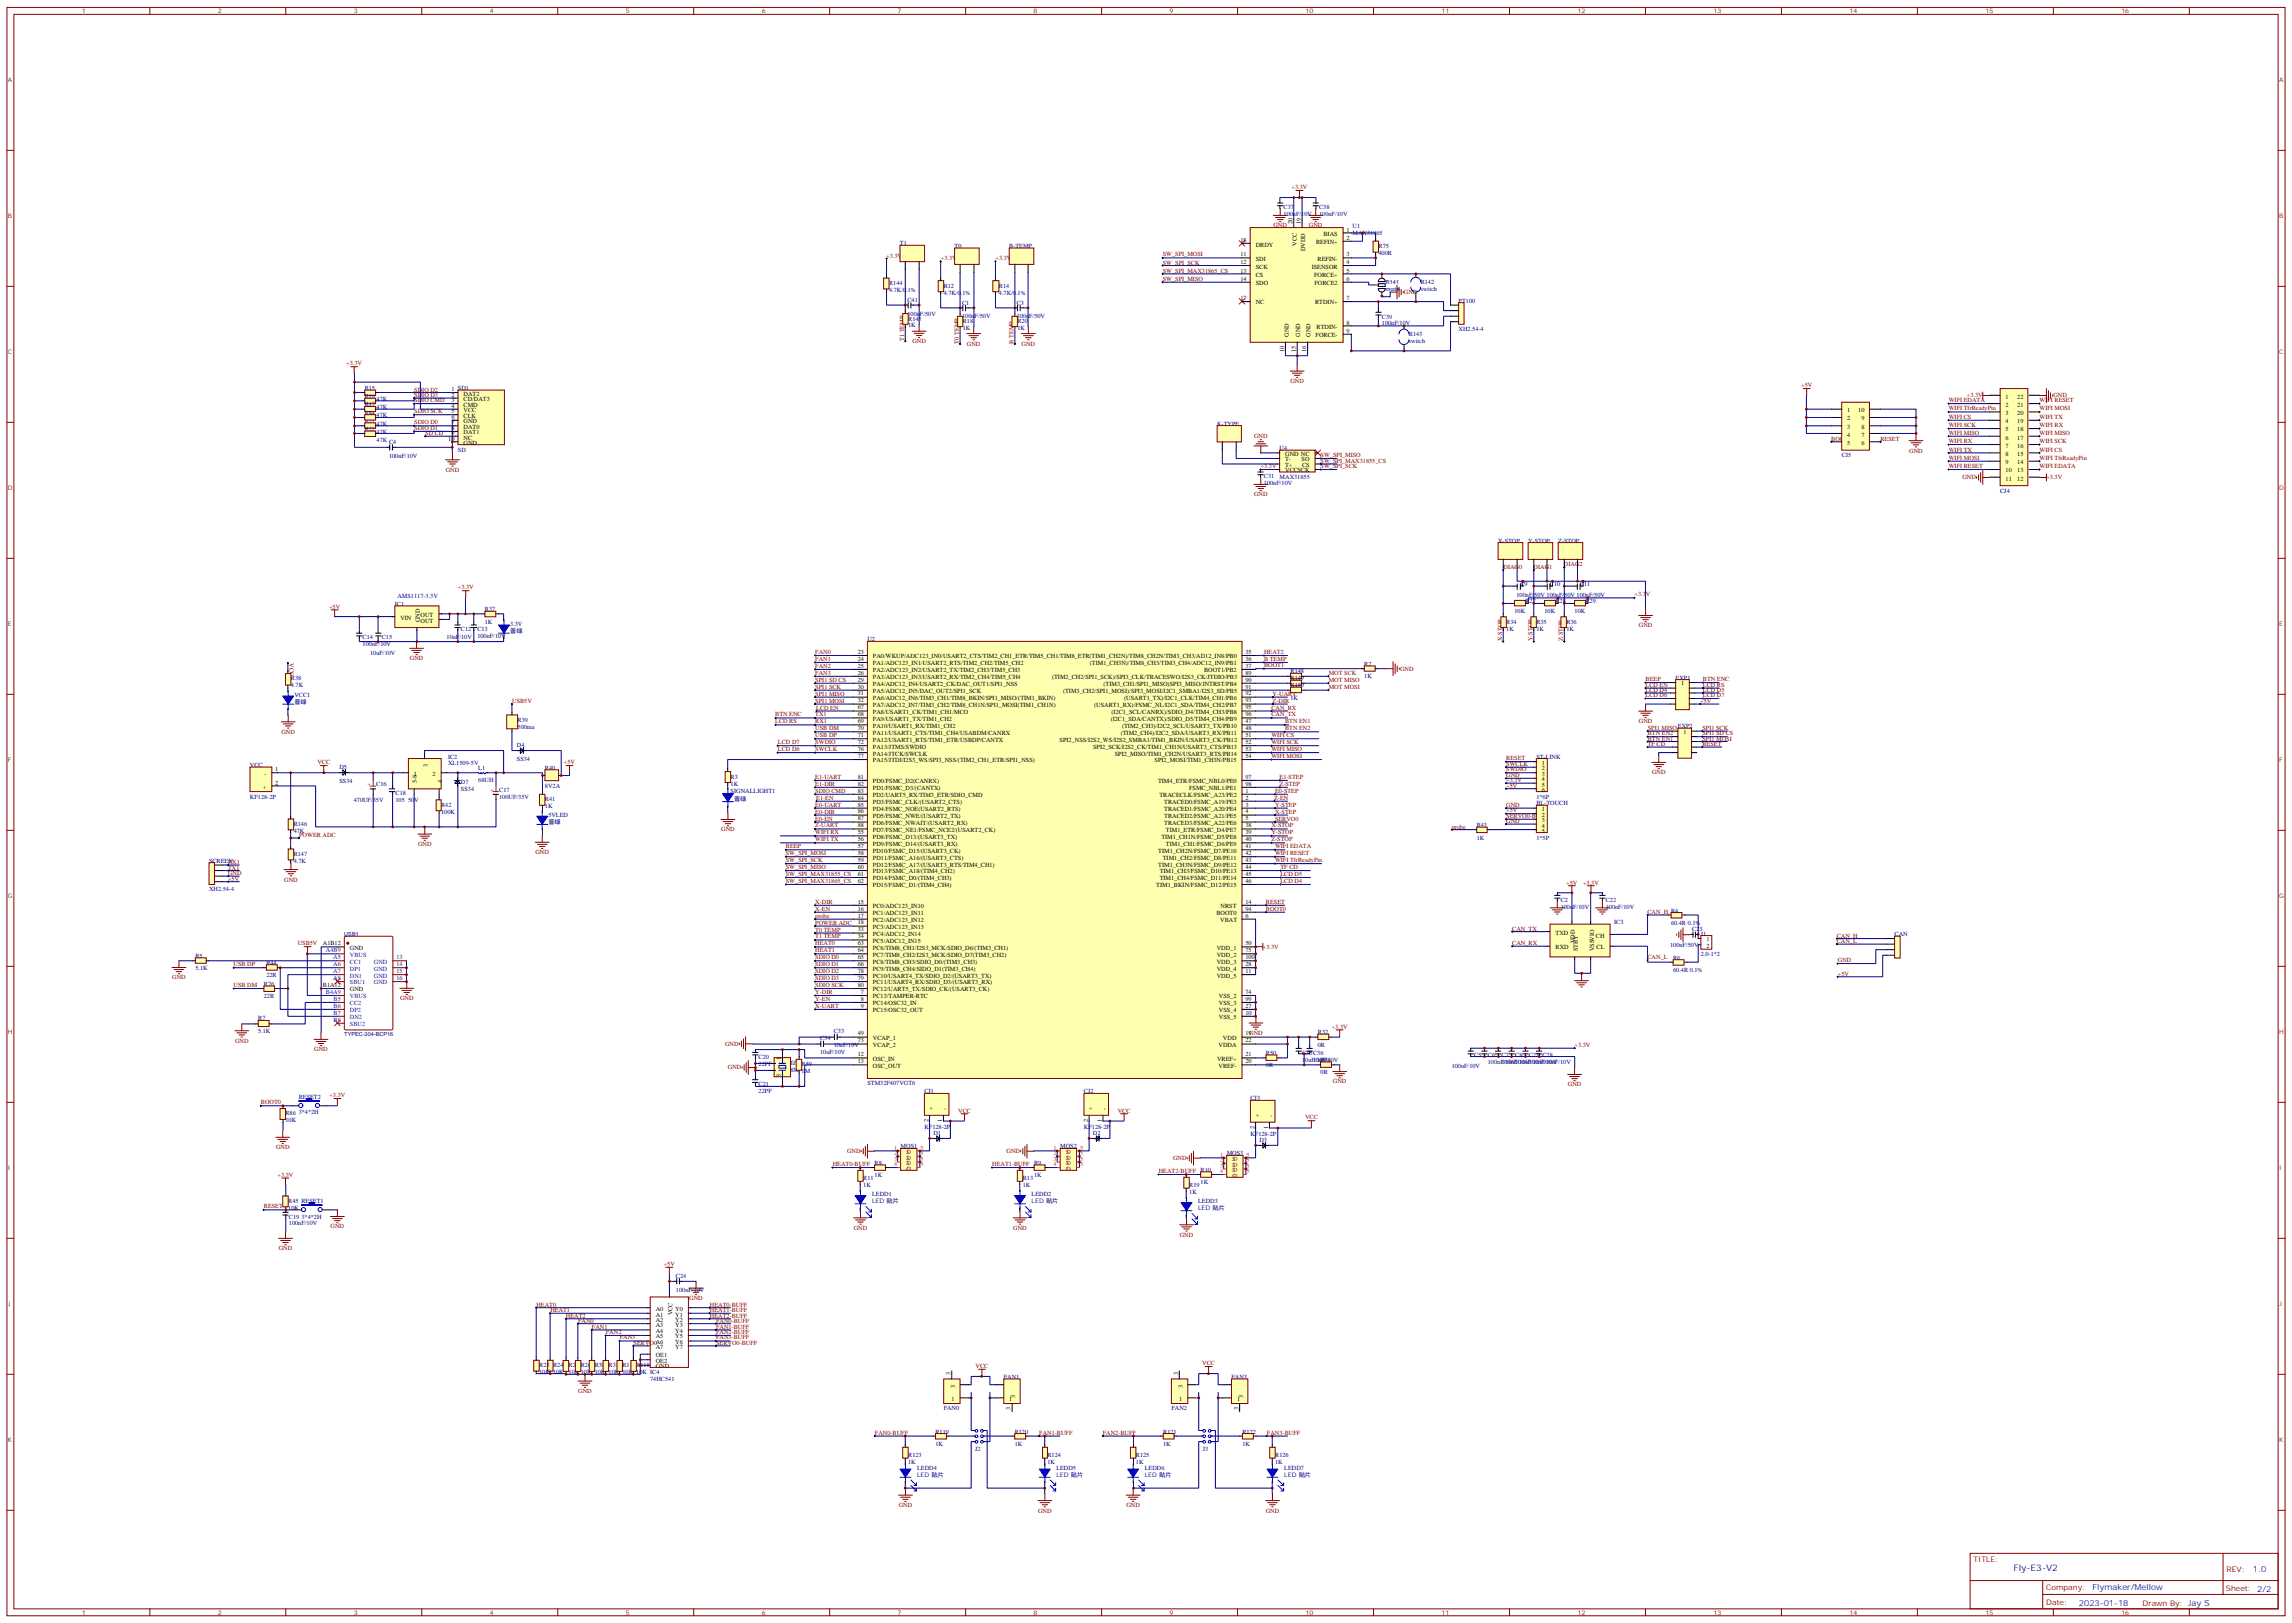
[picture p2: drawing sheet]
<svg xmlns="http://www.w3.org/2000/svg" width="1166mm" height="825mm" viewBox="0 0 1166 825" stroke-linecap="round" stroke-linejoin="round" font-family="sans-serif">
<defs><g id="words">
<text font-size="4.6" fill="#00f" x="1024" y="799">Fly-E3-V2</text>
<g font-size="4.2" fill="#00f">
<text x="1146" y="799">1.0</text>
<text x="1064" y="809">Flymaker/Mellow</text>
<text x="1057" y="816">2023-01-18</text>
</g>
<g font-size="3.9" fill="#800">
<text x="1004" y="794">TITLE:</text>
<text x="1132" y="799">REV:</text>
<text x="1041" y="809">Company:</text>
<text x="1132" y="809">Sheet: 2/2</text>
<text x="1041" y="816">Date:</text>
<text x="1090" y="816">Drawn By: Jay S</text>
</g>
<g font-size="3.2" fill="#800">
<text x="42" y="7">1</text>
<text x="111" y="7">2</text>
<text x="180" y="7">3</text>
<text x="249" y="7">4</text>
<text x="318" y="7">5</text>
<text x="387" y="7">6</text>
<text x="456" y="7">7</text>
<text x="526" y="7">8</text>
<text x="595" y="7">9</text>
<text x="664" y="7">10</text>
<text x="733" y="7">11</text>
<text x="802" y="7">12</text>
<text x="871" y="7">13</text>
<text x="941" y="7">14</text>
<text x="1010" y="7">15</text>
<text x="1079" y="7">16</text>
<text x="4" y="42">A</text>
<text x="1159" y="42">A</text>
<text x="4" y="111">B</text>
<text x="1159" y="111">B</text>
<text x="4" y="180">C</text>
<text x="1159" y="180">C</text>
<text x="4" y="249">D</text>
<text x="1159" y="249">D</text>
<text x="4" y="318">E</text>
<text x="1159" y="318">E</text>
<text x="4" y="388">F</text>
<text x="1159" y="388">F</text>
<text x="4" y="457">G</text>
<text x="1159" y="457">G</text>
<text x="4" y="526">H</text>
<text x="1159" y="526">H</text>
<text x="4" y="595">I</text>
<text x="1159" y="595">I</text>
<text x="4" y="664">J</text>
<text x="1159" y="664">J</text>
<text x="4" y="733">K</text>
<text x="1159" y="733">K</text>
<text x="42" y="821">1</text>
<text x="111" y="821">2</text>
<text x="180" y="821">3</text>
<text x="249" y="821">4</text>
<text x="318" y="821">5</text>
<text x="387" y="821">6</text>
<text x="456" y="821">7</text>
<text x="526" y="821">8</text>
<text x="595" y="821">9</text>
<text x="664" y="821">10</text>
<text x="733" y="821">11</text>
<text x="802" y="821">12</text>
<text x="871" y="821">13</text>
<text x="941" y="821">14</text>
<text x="1010" y="821">15</text>
<text x="1079" y="821">16</text>
</g>
<g font-size="3.2" fill="#800000">
<text x="657" y="96">+3.3V</text>
<text x="648" y="116">GND</text>
<text x="666" y="116">GND</text>
<text x="451" y="131">+3.3V</text>
<text x="591" y="130">SW_SPI_MOSI</text>
<text x="479" y="132">+3.3V</text>
<text x="506" y="132">+3.3V</text>
<text x="591" y="135">SW_SPI_SCK</text>
<text x="591" y="139">SW_SPI_MAX31865_CS</text>
<text x="591" y="143">SW_SPI_MISO</text>
<text x="714" y="149">GND</text>
<text x="460" y="173" transform="rotate(-90 460 173)">T1 TEMP</text>
<text x="464" y="174">GND</text>
<text x="488" y="175" transform="rotate(-90 488 175)">T0 TEMP</text>
<text x="492" y="176">GND</text>
<text x="515" y="175" transform="rotate(-90 515 175)">B TEMP</text>
<text x="520" y="176">GND</text>
<text x="176" y="186">+3.3V</text>
<text x="656" y="195">GND</text>
<text x="916" y="197">+5V</text>
<text x="211" y="199">SDIO D2</text>
<text x="211" y="202">SDIO D3</text>
<text x="1000" y="202">+3.3V</text>
<text x="1044" y="202">GND</text>
<text x="211" y="205">SDIO CMD</text>
<text x="991" y="205">WIFI EDATA</text>
<text x="991" y="209">WIFI TfrReadyPin</text>
<text x="1037" y="209">WIFI MOSI</text>
<text x="1037" y="205">WIFI RESET</text>
<text x="211" y="210">SDIO SCK</text>
<text x="211" y="216">SDIO D0</text>
<text x="991" y="213">WIFI CS</text>
<text x="1037" y="213">WIFI TX</text>
<text x="211" y="219">SDIO D1</text>
<text x="216" y="221">SD CD</text>
<text x="991" y="217">WIFI SCK</text>
<text x="991" y="221">WIFI MISO</text>
<text x="1037" y="221">WIFI MISO</text>
<text x="1037" y="217">WIFI RX</text>
<text x="638" y="223">GND</text>
<text x="931" y="224">BOOT1</text>
<text x="956" y="224">RESET</text>
<text x="991" y="225">WIFI RX</text>
<text x="1037" y="225">WIFI SCK</text>
<text x="672" y="232">SW_SPI_MISO</text>
<text x="971" y="230">GND</text>
<text x="991" y="230">WIFI TX</text>
<text x="991" y="234">WIFI MOSI</text>
<text x="1037" y="234">WIFI TfrReadyPin</text>
<text x="1037" y="230">WIFI CS</text>
<text x="227" y="240">GND</text>
<text x="641" y="238">+3.3V</text>
<text x="672" y="235">SW_SPI_MAX31855_CS</text>
<text x="672" y="238">SW_SPI_SCK</text>
<text x="991" y="238">WIFI RESET</text>
<text x="1037" y="238">WIFI EDATA</text>
<text x="998" y="244">GND</text>
<text x="1041" y="244">+3.3V</text>
<text x="638" y="252">GND</text>
<text x="795" y="288">DIAG2</text>
<text x="765" y="289">DIAG0</text>
<text x="780" y="289">DIAG1</text>
<text x="233" y="300">+3.3V</text>
<text x="831" y="303">+3.3V</text>
<text x="167" y="309">+5V</text>
<text x="833" y="319">GND</text>
<text x="764" y="326" transform="rotate(-90 764 326)">X-STOP</text>
<text x="779" y="326" transform="rotate(-90 779 326)">Y-STOP</text>
<text x="795" y="326" transform="rotate(-90 795 326)">Z-STOP</text>
<text x="208" y="336">GND</text>
<text x="415" y="333">FAN0</text>
<text x="643" y="333">HEAT2</text>
<text x="147" y="337" transform="rotate(90 147 337)">VCC</text>
<text x="415" y="336">FAN1</text>
<text x="415" y="340">FAN2</text>
<text x="643" y="336">B TEMP</text>
<text x="643" y="339">BOOT1</text>
<text x="712" y="341">GND</text>
<text x="415" y="347">SPI1 SD CS</text>
<text x="415" y="343">FAN3</text>
<text x="676" y="347">MOT MISO</text>
<text x="676" y="343">MOT SCK</text>
<text x="837" y="346">BEEP</text>
<text x="866" y="346">BTN ENC</text>
<text x="415" y="354">SPI1 MISO</text>
<text x="415" y="350">SPI1 SCK</text>
<text x="647" y="354">Y-UART</text>
<text x="676" y="350">MOT MOSI</text>
<text x="837" y="349">LCD EN</text>
<text x="837" y="352">LCD D4</text>
<text x="866" y="349">LCD RS</text>
<text x="866" y="352">LCD D5</text>
<text x="260" y="357">USB5V</text>
<text x="415" y="357">SPI1 MOSI</text>
<text x="647" y="357">Z-DIR</text>
<text x="837" y="355">LCD D6</text>
<text x="865" y="357">+5V</text>
<text x="866" y="355">LCD D7</text>
<text x="394" y="364">BTN ENC</text>
<text x="415" y="364">TX1</text>
<text x="415" y="361">LCD EN</text>
<text x="647" y="361">CAN_RX</text>
<text x="647" y="364">CAN_TX</text>
<text x="394" y="368">LCD RS</text>
<text x="415" y="368">RX1</text>
<text x="415" y="371">USB DM</text>
<text x="654" y="368">BTN EN1</text>
<text x="654" y="371">BTN EN2</text>
<text x="833" y="368">GND</text>
<text x="838" y="371">SPI1 MISOEXP2</text>
<text x="866" y="371">SPI1 SCK</text>
<text x="143" y="373">GND</text>
<text x="415" y="375">USB DP</text>
<text x="647" y="375">WIFI CS</text>
<text x="838" y="374">BTN EN2</text>
<text x="838" y="377">BTN EN1</text>
<text x="866" y="374">SPI1 SD CS</text>
<text x="866" y="377">SPI1 MOSI</text>
<text x="396" y="378">LCD D7</text>
<text x="396" y="382">LCD D6</text>
<text x="415" y="378">SWDIO</text>
<text x="415" y="382">SWCLK</text>
<text x="647" y="378">WIFI SCK</text>
<text x="647" y="382">WIFI MISO</text>
<text x="838" y="379">TF CD</text>
<text x="866" y="379">RESET</text>
<text x="161" y="389">VCC</text>
<text x="287" y="389">+5V</text>
<text x="647" y="385">WIFI MOSI</text>
<text x="766" y="389">SWCLK</text>
<text x="766" y="387">RESET</text>
<text x="766" y="392">SWDIO</text>
<text x="766" y="395">GND</text>
<text x="840" y="394">GND</text>
<text x="415" y="396">E1-UART</text>
<text x="415" y="400">E1-DIR</text>
<text x="651" y="400">Z-STEP</text>
<text x="651" y="396">E1-STEP</text>
<text x="766" y="398">+3.3V</text>
<text x="766" y="400">+5V</text>
<text x="415" y="403">SDIO CMD</text>
<text x="415" y="407">E1-EN</text>
<text x="648" y="407">Z-EN</text>
<text x="648" y="403">E0-STEP</text>
<text x="415" y="410">E0-UART</text>
<text x="415" y="414">E0-DIR</text>
<text x="648" y="410">Y-STEP</text>
<text x="648" y="414">X-STEP</text>
<text x="766" y="410">GND</text>
<text x="766" y="413">+5V</text>
<text x="415" y="417">E0-EN</text>
<text x="648" y="417">SERVO0</text>
<text x="766" y="416">SERVO0-BUFF</text>
<text x="766" y="419">GND</text>
<text x="152" y="425">POWER ADC</text>
<text x="367" y="423">GND</text>
<text x="415" y="424">WIFI RX</text>
<text x="415" y="421">Z-UART</text>
<text x="647" y="421">X-STOP</text>
<text x="647" y="424">Y-STOP</text>
<text x="738" y="421">probe</text>
<text x="213" y="430">GND</text>
<text x="400" y="431">BEEP</text>
<text x="415" y="428">WIFI TX</text>
<text x="647" y="428">Z-STOP</text>
<text x="648" y="431">WIFI EDATA</text>
<text x="272" y="434">GND</text>
<text x="400" y="435">SW_SPI_MOSI</text>
<text x="648" y="435">WIFI RESET</text>
<text x="116" y="439">RX1</text>
<text x="116" y="442">TX1</text>
<text x="400" y="438">SW_SPI_SCK</text>
<text x="400" y="442">SW_SPI_MISO</text>
<text x="648" y="438">WIFI TfrReadyPin</text>
<text x="651" y="442">TF CD</text>
<text x="116" y="445">GND</text>
<text x="116" y="448">+5V</text>
<text x="145" y="448">GND</text>
<text x="400" y="449">SW_SPI_MAX31865_CS</text>
<text x="400" y="445">SW_SPI_MAX31855_CS</text>
<text x="651" y="449">LCD D4</text>
<text x="651" y="445">LCD D5</text>
<text x="797" y="450">+5V</text>
<text x="805" y="450">+3.3V</text>
<text x="415" y="460">X-DIR</text>
<text x="644" y="460">RESET</text>
<text x="415" y="463">X-EN</text>
<text x="415" y="467">probe</text>
<text x="644" y="463">BOOT0</text>
<text x="838" y="465">CAN_H R4</text>
<text x="415" y="474">T0 TEMP</text>
<text x="415" y="470">POWER ADC</text>
<text x="769" y="473">CAN_TX</text>
<text x="415" y="477">T1 TEMP</text>
<text x="934" y="477">CAN_H</text>
<text x="934" y="480">CAN_L</text>
<text x="151" y="481">USB5V</text>
<text x="415" y="481">HEAT0</text>
<text x="415" y="484">HEAT1</text>
<text x="642" y="482">+3.3V</text>
<text x="769" y="480">CAN_RX</text>
<text x="119" y="491">USB DP</text>
<text x="415" y="488">SDIO D0</text>
<text x="415" y="491">SDIO D1</text>
<text x="838" y="488">CAN_L</text>
<text x="935" y="489">GND</text>
<text x="88" y="498">GND</text>
<text x="415" y="495">SDIO D2</text>
<text x="935" y="496">+5V</text>
<text x="119" y="502">USB DM</text>
<text x="415" y="498">SDIO D3</text>
<text x="415" y="502">SDIO SCK</text>
<text x="203" y="509">GND</text>
<text x="415" y="505">Y-DIR</text>
<text x="415" y="509">Y-EN</text>
<text x="415" y="512">X-UART</text>
<text x="677" y="523">+3.3V</text>
<text x="120" y="530">GND</text>
<text x="369" y="532">GND</text>
<text x="801" y="532">+3.3V</text>
<text x="160" y="535">GND</text>
<text x="370" y="544">GND</text>
<text x="678" y="551">GND</text>
<text x="168" y="558">+3.3V</text>
<text x="797" y="552">GND</text>
<text x="133" y="561">BOOT0</text>
<text x="487" y="566">VCC</text>
<text x="568" y="566">VCC</text>
<text x="664" y="569">VCC</text>
<text x="140" y="584">GND</text>
<text x="431" y="586">GND</text>
<text x="512" y="586">GND</text>
<text x="423" y="593">HEAT0-BUFF</text>
<text x="505" y="593">HEAT1-BUFF</text>
<text x="597" y="590">GND</text>
<text x="141" y="598">+3.3V</text>
<text x="589" y="597">HEAT2-BUFF</text>
<text x="134" y="614">RESET</text>
<text x="168" y="625">GND</text>
<text x="434" y="625">GND</text>
<text x="515" y="625">GND</text>
<text x="600" y="629">GND</text>
<text x="142" y="636">GND</text>
<text x="338" y="644">+5V</text>
<text x="273" y="664">HEAT0</text>
<text x="351" y="661">GND</text>
<text x="361" y="664">HEAT0-BUFF</text>
<text x="280" y="667">HEAT1</text>
<text x="288" y="670">HEAT2</text>
<text x="361" y="667">HEAT1-BUFF</text>
<text x="361" y="670">HEAT2-BUFF</text>
<text x="294" y="672">FAN0</text>
<text x="301" y="675">FAN1</text>
<text x="364" y="672">FAN0-BUFF</text>
<text x="364" y="675">FAN1-BUFF</text>
<text x="308" y="678">FAN2</text>
<text x="315" y="681">FAN3</text>
<text x="322" y="684">SERVO0A6</text>
<text x="364" y="678">FAN2-BUFF</text>
<text x="364" y="681">FAN3-BUFF</text>
<text x="364" y="684">SERVO0-BUFF</text>
<text x="496" y="696">VCC</text>
<text x="611" y="694">VCC</text>
<text x="294" y="708">GND</text>
<text x="445" y="730">FAN0-BUFF</text>
<text x="529" y="730">FAN1-BUFF</text>
<text x="561" y="730">FAN2-BUFF</text>
<text x="644" y="730">FAN3-BUFF</text>
<text x="457" y="766">GND</text>
<text x="573" y="766">GND</text>
<text x="528" y="769">GND</text>
<text x="644" y="769">GND</text>
</g>
<g font-size="3.2" fill="#000080">
<text x="653" y="106">C37</text>
<text x="671" y="106">C38</text>
<text x="653" y="110">100nF/10V</text>
<text x="671" y="110">100nF/10V</text>
<text x="688" y="119">MAX31865</text>
<text x="688" y="116">U1</text>
<text x="458" y="125">T1</text>
<text x="485" y="126">T0</text>
<text x="513" y="126">B-TEMP</text>
<text x="701" y="130">400R</text>
<text x="701" y="126">R75</text>
<text x="452" y="148">4.7K/0.1%</text>
<text x="452" y="145">R144</text>
<text x="480" y="150">4.7K/0.1%</text>
<text x="480" y="146">R12</text>
<text x="508" y="150">4.7K/0.1%</text>
<text x="508" y="146">R14</text>
<text x="722" y="148">switch</text>
<text x="722" y="144">R142</text>
<text x="461" y="154">C41</text>
<text x="489" y="155">C1</text>
<text x="517" y="155">C3</text>
<text x="742" y="154">PT100</text>
<text x="461" y="161">100nF/50V</text>
<text x="489" y="162">100nF/50V</text>
<text x="517" y="162">100nF/50V</text>
<text x="703" y="162">C39</text>
<text x="462" y="166">1K</text>
<text x="462" y="163">R145</text>
<text x="490" y="168">1K</text>
<text x="490" y="164">R18</text>
<text x="517" y="168">1K</text>
<text x="517" y="164">R20</text>
<text x="703" y="165">100nF/10V</text>
<text x="716" y="171">R143</text>
<text x="742" y="168">XH2.54-4</text>
<text x="716" y="174">switch</text>
<text x="185" y="198">R15</text>
<text x="185" y="202">R16</text>
<text x="192" y="204">47K</text>
<text x="185" y="207">R17</text>
<text x="192" y="208">47K</text>
<text x="185" y="215">R21</text>
<text x="185" y="211">R84</text>
<text x="192" y="212">47K</text>
<text x="185" y="219">R22</text>
<text x="192" y="221">47K</text>
<text x="192" y="216">47K</text>
<text x="619" y="216">K-TYPE</text>
<text x="192" y="225">47K</text>
<text x="198" y="226">C4</text>
<text x="198" y="233">100nF/10V</text>
<text x="233" y="230">SD</text>
<text x="651" y="229">U4</text>
<text x="937" y="232">CJ5</text>
<text x="643" y="243">C31</text>
<text x="651" y="244">MAX31855</text>
<text x="643" y="247">100nF/10V</text>
<text x="1017" y="250">CJ4</text>
<text x="762" y="276">X-STOP</text>
<text x="777" y="276">Y-STOP</text>
<text x="792" y="276">Z-STOP</text>
<text x="773" y="298">C9</text>
<text x="788" y="298">C10</text>
<text x="804" y="298">C11</text>
<text x="202" y="304">AMS1117-3.3V</text>
<text x="771" y="304">100nF/50V 100nF/50V 100nF/50V</text>
<text x="201" y="308">IC1</text>
<text x="247" y="311">R37</text>
<text x="770" y="312">10K</text>
<text x="776" y="307">R27</text>
<text x="785" y="312">10K</text>
<text x="791" y="307">R28</text>
<text x="801" y="312">10K</text>
<text x="806" y="307">R29</text>
<text x="247" y="317">1K</text>
<text x="766" y="317">R34</text>
<text x="781" y="317">R35</text>
<text x="797" y="317">R36</text>
<text x="234" y="321">C12</text>
<text x="243" y="321">C13</text>
<text x="259" y="322">普绿</text>
<text x="259" y="318">3.3V</text>
<text x="766" y="321">1K</text>
<text x="781" y="321">1K</text>
<text x="797" y="321">1K</text>
<text x="184" y="329">100nF/10V</text>
<text x="184" y="325">C14</text>
<text x="194" y="325">C15</text>
<text x="227" y="325">10uF/10V</text>
<text x="243" y="324">100nF/10V</text>
<text x="441" y="326">U2</text>
<text x="188" y="333">10uF/10V</text>
<text x="694" y="339">R2</text>
<text x="148" y="346">R38</text>
<text x="656" y="342">R148</text>
<text x="656" y="346">R149</text>
<text x="694" y="345">1K</text>
<text x="852" y="346">EXP1</text>
<text x="148" y="350">4.7K</text>
<text x="656" y="349">1K</text>
<text x="656" y="352">1K</text>
<text x="656" y="349">R150</text>
<text x="150" y="358">普绿</text>
<text x="150" y="354">VCC1</text>
<text x="656" y="356">1K</text>
<text x="263" y="371">500ma</text>
<text x="263" y="367">R39</text>
<text x="263" y="380">D4</text>
<text x="127" y="390">VCC</text>
<text x="228" y="389">XL1509-5V</text>
<text x="228" y="386">IC2</text>
<text x="263" y="387">SS34</text>
<text x="781" y="386">ST-LINK</text>
<text x="173" y="391">D5</text>
<text x="243" y="392">L1</text>
<text x="277" y="391">R40</text>
<text x="372" y="396">R3</text>
<text x="173" y="398">SS34</text>
<text x="191" y="400">C16</text>
<text x="234" y="399">D7</text>
<text x="243" y="397">68UH</text>
<text x="277" y="400">8V2A</text>
<text x="372" y="399">1K</text>
<text x="127" y="406">KF128-2P</text>
<text x="180" y="408">470UF/35V</text>
<text x="201" y="408">105 50V</text>
<text x="201" y="404">C18</text>
<text x="234" y="402">SS34</text>
<text x="254" y="406">100UF/35V</text>
<text x="254" y="402">C17</text>
<text x="277" y="407">R41</text>
<text x="372" y="403">SIGNALLIGHT1</text>
<text x="373" y="407">普绿</text>
<text x="781" y="406">1*6P</text>
<text x="224" y="414">100K</text>
<text x="224" y="410">R42</text>
<text x="277" y="411">1K</text>
<text x="781" y="409">BL-TOUCH</text>
<text x="149" y="420">R146</text>
<text x="279" y="419">普绿</text>
<text x="279" y="415">5VLED</text>
<text x="149" y="423">47K</text>
<text x="751" y="421">R43</text>
<text x="751" y="427">1K</text>
<text x="781" y="427">1*5P</text>
<text x="149" y="435">R147</text>
<text x="106" y="439">SCREEN</text>
<text x="149" y="439">4.7K</text>
<text x="106" y="453">XH2.54-4</text>
<text x="794" y="462">100nF/10V</text>
<text x="794" y="458">C2</text>
<text x="817" y="462">100nF/10V</text>
<text x="817" y="458">C22</text>
<text x="821" y="470">IC3</text>
<text x="850" y="470">60.4R 0.1%</text>
<text x="861" y="473">C23</text>
<text x="865" y="476">J1</text>
<text x="963" y="476">CAN</text>
<text x="849" y="482">100nF/50V</text>
<text x="99" y="487">R5</text>
<text x="135" y="491">R44</text>
<text x="851" y="488">R6</text>
<text x="865" y="486">2.0-1*2</text>
<text x="99" y="493">5.1K</text>
<text x="135" y="497">22R</text>
<text x="851" y="494">60.4R 0.1%</text>
<text x="134" y="501">R76</text>
<text x="134" y="508">22R</text>
<text x="131" y="519">R7</text>
<text x="131" y="525">5.1K</text>
<text x="424" y="525">C33</text>
<text x="670" y="526">R32</text>
<text x="417" y="529">C34</text>
<text x="424" y="532">10uF/10V</text>
<text x="670" y="532">0R</text>
<text x="386" y="538">C20</text>
<text x="417" y="536">10uF/10V</text>
<text x="644" y="536">R50</text>
<text x="662" y="540">10uF/10V</text>
<text x="662" y="536">C35C36</text>
<text x="668" y="540">10uF/10V</text>
<text x="672" y="540">R54</text>
<text x="750" y="538">C5</text>
<text x="757" y="538">C6</text>
<text x="764" y="538">C7</text>
<text x="771" y="538">C8</text>
<text x="777" y="538">C27 C28</text>
<text x="386" y="542">22PF</text>
<text x="402" y="545">8M</text>
<text x="402" y="541">JZ1</text>
<text x="408" y="546">1M</text>
<text x="408" y="542">R59</text>
<text x="644" y="543">0R</text>
<text x="738" y="543">100nF/10V</text>
<text x="757" y="541">100nF/10V100nF/10V100nF/10V</text>
<text x="764" y="541">100nF/10V100nF/10V</text>
<text x="441" y="552">STM32F407VGT6</text>
<text x="672" y="546">0R</text>
<text x="386" y="556">22PF</text>
<text x="386" y="552">C21</text>
<text x="470" y="556">CJ1</text>
<text x="551" y="556">CJ2</text>
<text x="152" y="559">RESET2</text>
<text x="636" y="559">CJ3</text>
<text x="145" y="567">R86</text>
<text x="152" y="567">3*4*2H</text>
<text x="145" y="571">10K</text>
<text x="470" y="574">KF128-2P</text>
<text x="551" y="574">KF128-2P</text>
<text x="475" y="577">D1</text>
<text x="556" y="577">D2</text>
<text x="636" y="578">KF128-2P</text>
<text x="640" y="581">D3</text>
<text x="445" y="592">R8</text>
<text x="526" y="592">R9</text>
<text x="439" y="600">R11</text>
<text x="445" y="599">1K</text>
<text x="520" y="600">R13</text>
<text x="526" y="599">1K</text>
<text x="611" y="596">R10</text>
<text x="439" y="603">1K</text>
<text x="520" y="603">1K</text>
<text x="605" y="603">R19</text>
<text x="611" y="602">1K</text>
<text x="147" y="612">R45 RESET1</text>
<text x="444" y="612">LED 贴片</text>
<text x="444" y="608">LEDD1</text>
<text x="525" y="612">LED 贴片</text>
<text x="525" y="608">LEDD2</text>
<text x="605" y="607">1K</text>
<text x="609" y="612">LEDD3</text>
<text x="147" y="615">10K</text>
<text x="609" y="615">LED 贴片</text>
<text x="147" y="623">100nF/10V</text>
<text x="147" y="620">C19</text>
<text x="153" y="620">3*4*2H</text>
<text x="344" y="650">C24</text>
<text x="344" y="657">100nF/10V</text>
<text x="274" y="695">R23</text>
<text x="281" y="695">R24</text>
<text x="289" y="695">R25</text>
<text x="295" y="695">R26</text>
<text x="302" y="695">R30</text>
<text x="309" y="695">R31</text>
<text x="317" y="695">R117</text>
<text x="324" y="695">R118</text>
<text x="274" y="699">10K 10K</text>
<text x="289" y="699">10K 10K 10K 10K 10K 10K IC4</text>
<text x="510" y="701">FAN1</text>
<text x="626" y="701">FAN3</text>
<text x="331" y="702">74HC541</text>
<text x="480" y="717">FAN0</text>
<text x="596" y="717">FAN2</text>
<text x="476" y="729">R119</text>
<text x="516" y="729">R120</text>
<text x="592" y="729">R121</text>
<text x="632" y="729">R122</text>
<text x="476" y="735">1K</text>
<text x="496" y="738">J2</text>
<text x="516" y="735">1K</text>
<text x="592" y="735">1K</text>
<text x="612" y="738">J3</text>
<text x="632" y="735">1K</text>
<text x="462" y="741">R123</text>
<text x="533" y="741">R124</text>
<text x="578" y="741">R125</text>
<text x="648" y="741">R126</text>
<text x="462" y="744">1K</text>
<text x="466" y="747">LEDD4</text>
<text x="533" y="744">1K</text>
<text x="537" y="747">LEDD5</text>
<text x="578" y="744">1K</text>
<text x="582" y="747">LEDD6</text>
<text x="648" y="744">1K</text>
<text x="653" y="747">LEDD7</text>
<text x="466" y="751">LED 贴片</text>
<text x="537" y="751">LED 贴片</text>
<text x="582" y="751">LED 贴片</text>
<text x="653" y="751">LED 贴片</text>
</g>
<g font-size="3.2">
<text x="657" y="114" transform="rotate(-90 657 114)">20</text>
<text x="661" y="114" transform="rotate(-90 661 114)">19</text>
<text x="685" y="118">1</text>
<text x="631" y="123">18</text>
<text x="639" y="125">DRDY</text>
<text x="660" y="125" transform="rotate(-90 660 125)">VCC</text>
<text x="669" y="124">REFIN+</text>
<text x="673" y="120">BIAS</text>
<text x="685" y="122">2</text>
<text x="631" y="130">11</text>
<text x="664" y="128" transform="rotate(-90 664 128)">DVDD</text>
<text x="685" y="130">3</text>
<text x="631" y="134">12</text>
<text x="639" y="133">SDI</text>
<text x="639" y="137">SCK</text>
<text x="667" y="137">ISENSOR</text>
<text x="670" y="133">REFIN-</text>
<text x="685" y="134">4</text>
<text x="631" y="139">13</text>
<text x="631" y="143">14</text>
<text x="639" y="141">CS</text>
<text x="668" y="141">FORCE+</text>
<text x="685" y="139">5</text>
<text x="685" y="143">6</text>
<text x="639" y="145">SDO</text>
<text x="668" y="145">FORCE2</text>
<text x="631" y="153">17</text>
<text x="639" y="155">NC</text>
<text x="669" y="155">RTDIN+</text>
<text x="685" y="153">7</text>
<text x="670" y="167">RTDIN-</text>
<text x="685" y="165">8</text>
<text x="655" y="171" transform="rotate(-90 655 171)">GND</text>
<text x="661" y="171" transform="rotate(-90 661 171)">GND</text>
<text x="667" y="171" transform="rotate(-90 667 171)">GND</text>
<text x="669" y="171">FORCE-</text>
<text x="685" y="169">9</text>
<text x="653" y="179" transform="rotate(-90 653 179)">10</text>
<text x="659" y="179" transform="rotate(-90 659 179)">15</text>
<text x="664" y="179" transform="rotate(-90 664 179)">16</text>
<text x="230" y="199">1 SD1</text>
<text x="230" y="202">2</text>
<text x="236" y="201">DAT2</text>
<text x="1020" y="203">1</text>
<text x="1026" y="203">22</text>
<text x="230" y="205">3</text>
<text x="230" y="207">4</text>
<text x="236" y="204">CD/DAT3</text>
<text x="236" y="207">CMD</text>
<text x="236" y="210">VCC</text>
<text x="939" y="210">1</text>
<text x="945" y="210">10</text>
<text x="1020" y="207">2</text>
<text x="1026" y="207">21</text>
<text x="230" y="210">5</text>
<text x="230" y="213">6</text>
<text x="230" y="216">7</text>
<text x="236" y="212">CLK</text>
<text x="236" y="215">GND</text>
<text x="939" y="214">2</text>
<text x="947" y="214">9</text>
<text x="1020" y="211">3</text>
<text x="1020" y="215">4</text>
<text x="1026" y="215">19</text>
<text x="1026" y="211">20</text>
<text x="230" y="218">8</text>
<text x="230" y="221">9</text>
<text x="236" y="218">DAT0</text>
<text x="236" y="221">DAT1</text>
<text x="939" y="218">3</text>
<text x="947" y="218">8</text>
<text x="1020" y="219">5</text>
<text x="1026" y="219">18</text>
<text x="228" y="224">10</text>
<text x="236" y="224">NC</text>
<text x="236" y="226">GND</text>
<text x="939" y="222">4</text>
<text x="939" y="226">5</text>
<text x="947" y="226">6</text>
<text x="947" y="222">7</text>
<text x="1020" y="224">6</text>
<text x="1020" y="228">7</text>
<text x="1026" y="228">16</text>
<text x="1026" y="224">17</text>
<text x="654" y="232">GND NC</text>
<text x="1020" y="232">8</text>
<text x="1026" y="232">15</text>
<text x="654" y="235">T-</text>
<text x="654" y="237">T+</text>
<text x="662" y="235">SO</text>
<text x="662" y="237">CS</text>
<text x="1020" y="236">9</text>
<text x="1026" y="236">14</text>
<text x="654" y="240">VCCSCK</text>
<text x="1020" y="240">10</text>
<text x="1020" y="244">11</text>
<text x="1026" y="244">12</text>
<text x="1026" y="240">13</text>
<text x="204" y="315">VIN</text>
<text x="213" y="316" transform="rotate(-90 213 316)">GND</text>
<text x="214" y="314">OUT</text>
<text x="214" y="317">OUT</text>
<text x="436" y="332">23</text>
<text x="436" y="336">24</text>
<text x="444" y="335">PA0/WKUP/ADC123_IN0/USART2_CTS/TIM2_CH1_ETR/TIM5_CH1/TIM8_ETR(TIM1_CH2N)/TIM8_CH2N/TIM3_CH3/AD12_IN8/PB0</text>
<text x="633" y="332">35</text>
<text x="633" y="336">36</text>
<text x="436" y="339">25</text>
<text x="444" y="338">PA1/ADC123_IN1/USART2_RTS/TIM2_CH2/TIM5_CH2</text>
<text x="444" y="342">PA2/ADC123_IN2/USART2_TX/TIM2_CH3/TIM5_CH3</text>
<text x="554" y="338">(TIM1_CH3N)/TIM8_CH3/TIM3_CH4/ADC12_IN9/PB1</text>
<text x="612" y="342">BOOT1/PB2</text>
<text x="633" y="339">37</text>
<text x="436" y="343">26</text>
<text x="436" y="347">29</text>
<text x="444" y="345">PA3/ADC123_IN3/USART2_RX/TIM2_CH4/TIM5_CH4</text>
<text x="535" y="345">(TIM2_CH2/SPI1_SCK)/SPI3_CLK/TRACESWO/I2S3_CK/JTDIO/PB3</text>
<text x="633" y="343">89</text>
<text x="633" y="347">90</text>
<text x="436" y="350">30</text>
<text x="436" y="354">31</text>
<text x="444" y="349">PA4/ADC12_IN4/USART2_CK/DAC_OUT1/SPI1_NSS</text>
<text x="444" y="352">PA5/ADC12_IN5/DAC_OUT2/SPI1_SCK</text>
<text x="541" y="352">(TIM3_CH2/SPI1_MOSI)/SPI3_MOSI/I2C1_SMBA1/I2S3_SD/PB5</text>
<text x="561" y="349">(TIM3_CH1/SPI1_MISO)SPI3_MISO/JNTRST/PB4</text>
<text x="633" y="350">91</text>
<text x="633" y="354">92</text>
<text x="855" y="349">1</text>
<text x="436" y="357">32</text>
<text x="444" y="356">PA6/ADC12_IN6/TIM3_CH1/TIM8_BKIN/SPI1_MISO/(TIM1_BKIN)</text>
<text x="444" y="359">PA7/ADC12_IN7/TIM3_CH2/TIM8_CH1N/SPI1_MOSI(TIM1_CH1N)</text>
<text x="556" y="359">(USART1_RX)/FSMC_NL/I2C1_SDA/TIM4_CH2/PB7</text>
<text x="572" y="356">(USART1_TX)/I2C1_CLK/TIM4_CH1/PB6</text>
<text x="633" y="357">93</text>
<text x="436" y="361">67</text>
<text x="436" y="364">68</text>
<text x="444" y="363">PA8/USART1_CK/TIM1_CH1/MCO</text>
<text x="565" y="363">(I2C1_SCL/CANRX)/SDIO_D4/TIM4_CH3/PB8</text>
<text x="633" y="361">95</text>
<text x="633" y="364">96</text>
<text x="436" y="368">69</text>
<text x="436" y="371">70</text>
<text x="444" y="366">PA9/USART1_TX/TIM1_CH2</text>
<text x="444" y="370">PA10/USART1_RX/TIM1_CH2</text>
<text x="565" y="366">(I2C1_SDA/CANTX)/SDIO_D5/TIM4_CH4/PB9</text>
<text x="571" y="370">(TIM2_CH3)/I2C2_SCL/USART3_TX/PB10</text>
<text x="633" y="368">47</text>
<text x="633" y="371">48</text>
<text x="436" y="375">71</text>
<text x="444" y="374">PA11/USART1_CTS/TIM1_CH4/USABDM/CANRX</text>
<text x="444" y="377">PA12/USART1_RTS/TIM1_ETR/USBDP/CANTX</text>
<text x="539" y="377">SPI2_NSS/I2S2_WS/I2S2_SMBA1/TIM1_BKIN/USART3_CK/PB12</text>
<text x="570" y="374">(TIM2_CH4)/I2C2_SDA/USART3_RX/PB11</text>
<text x="633" y="375">51</text>
<text x="856" y="373">1</text>
<text x="436" y="378">72</text>
<text x="436" y="382">76</text>
<text x="444" y="381">PA13/JTMS/SWDIO</text>
<text x="556" y="381">SPI2_SCK/I2S2_CK/TIM1_CH1N/USART3_CTS/PB13</text>
<text x="633" y="378">52</text>
<text x="633" y="382">53</text>
<text x="436" y="385">77</text>
<text x="444" y="384">PA14/JTCK/SWCLK</text>
<text x="444" y="388">PA15/JTDI/I2S3_WS/SPI3_NSS/(TIM2_CH1_ETR/SPI1_NSS)</text>
<text x="567" y="384">SPI2_MISO/TIM1_CH2N/USART3_RTS/PB14</text>
<text x="587" y="388">SPI2_MOSI/TIM1_CH3N/PB15</text>
<text x="633" y="385">54</text>
<text x="784" y="389">1</text>
<text x="134" y="394">-</text>
<text x="140" y="392">1</text>
<text x="211" y="394">1</text>
<text x="218" y="390" transform="rotate(-90 218 390)">3</text>
<text x="220" y="394">2</text>
<text x="436" y="396">81</text>
<text x="633" y="396">97</text>
<text x="784" y="392">2</text>
<text x="784" y="394">3</text>
<text x="134" y="401">+</text>
<text x="140" y="399">2</text>
<text x="212" y="398" transform="rotate(-90 212 398)">5-8</text>
<text x="225" y="398" transform="rotate(-90 225 398)">4</text>
<text x="436" y="399">82</text>
<text x="444" y="398">PD0/FSMC_D2(CANRX)</text>
<text x="444" y="402">PD1/FSMC_D3/(CANTX)</text>
<text x="589" y="398">TIM4_ETR/FSMC_NBL0/PE0</text>
<text x="605" y="402">FSMC_NBL1/PE1</text>
<text x="633" y="399">98</text>
<text x="784" y="397">4</text>
<text x="784" y="400">5</text>
<text x="436" y="403">83</text>
<text x="436" y="407">84</text>
<text x="444" y="405">PD2/UART5_RX/TIM3_ETR/SDIO_CMD</text>
<text x="590" y="405">TRACECLK/FSMC_A23/PE2</text>
<text x="633" y="403">1</text>
<text x="633" y="407">2</text>
<text x="784" y="403">6</text>
<text x="436" y="410">85</text>
<text x="436" y="414">86</text>
<text x="444" y="409">PD3/FSMC_CLK/(USART2_CTS)</text>
<text x="444" y="412">PD4/FSMC_NOE(USART2_RTS)</text>
<text x="592" y="409">TRACED0/FSMC_A19/PE3</text>
<text x="592" y="412">TRACED1/FSMC_A20/PE4</text>
<text x="633" y="410">3</text>
<text x="633" y="414">4</text>
<text x="784" y="412">1</text>
<text x="436" y="417">87</text>
<text x="444" y="416">PD5/FSMC_NWE/(USART2_TX)</text>
<text x="444" y="419">PD6/FSMC_NWAIT/(USART2_RX)</text>
<text x="592" y="416">TRACED2/FSMC_A21/PE5</text>
<text x="592" y="419">TRACED3/FSMC_A22/PE6</text>
<text x="633" y="417">5</text>
<text x="784" y="415">2</text>
<text x="784" y="418">3</text>
<text x="436" y="421">88</text>
<text x="436" y="424">55</text>
<text x="444" y="423">PD7/FSMC_NE1/FSMC_NCE2/(USART2_CK)</text>
<text x="593" y="423">TIM1_ETR/FSMC_D4/PE7</text>
<text x="633" y="421">38</text>
<text x="633" y="424">39</text>
<text x="784" y="421">4</text>
<text x="784" y="424">5</text>
<text x="436" y="428">56</text>
<text x="436" y="431">57</text>
<text x="444" y="426">PD8/FSMC_D13/(USART3_TX)</text>
<text x="444" y="430">PD9/FSMC_D14/(USART3_RX)</text>
<text x="591" y="426">TIM1_CH1N/FSMC_D5/PE8</text>
<text x="593" y="430">TIM1_CH1/FSMC_D6/PE9</text>
<text x="633" y="428">40</text>
<text x="633" y="431">41</text>
<text x="436" y="435">58</text>
<text x="444" y="434">PD10/FSMC_D15/(USART3_CK)</text>
<text x="444" y="437">PD11/FSMC_A16/(USART3_CTS)</text>
<text x="589" y="434">TIM1_CH2N/FSMC_D7/PE10</text>
<text x="591" y="437">TIM1_CH2/FSMC_D8/PE11</text>
<text x="633" y="435">42</text>
<text x="436" y="438">59</text>
<text x="436" y="442">60</text>
<text x="444" y="441">PD12/FSMC_A17/(USART3_RTS/TIM4_CH1)</text>
<text x="589" y="441">TIM1_CH3N/FSMC_D9/PE12</text>
<text x="633" y="438">43</text>
<text x="633" y="442">44</text>
<text x="436" y="445">61</text>
<text x="436" y="449">62</text>
<text x="444" y="444">PD13/FSMC_A18/(TIM4_CH2)</text>
<text x="444" y="448">PD14/FSMC_D0/(TIM4_CH3)</text>
<text x="590" y="444">TIM1_CH3/FSMC_D10/PE13</text>
<text x="590" y="448">TIM1_CH4/FSMC_D11/PE14</text>
<text x="633" y="445">45</text>
<text x="633" y="449">46</text>
<text x="444" y="451">PD15/FSMC_D1/(TIM4_CH4)</text>
<text x="588" y="451">TIM1_BKIN/FSMC_D12/PE15</text>
<text x="436" y="459">15</text>
<text x="444" y="462">PC0/ADC123_IN10</text>
<text x="621" y="462">NRST</text>
<text x="633" y="459">14</text>
<text x="436" y="463">16</text>
<text x="436" y="466">17</text>
<text x="444" y="465">PC1/ADC123_IN11</text>
<text x="619" y="465">BOOT0</text>
<text x="633" y="463">94</text>
<text x="633" y="466">6</text>
<text x="436" y="470">18</text>
<text x="436" y="474">33</text>
<text x="444" y="469">PC2/ADC123_IN12</text>
<text x="444" y="472">PC3/ADC123_IN13</text>
<text x="621" y="469">VBAT</text>
<text x="436" y="477">34</text>
<text x="444" y="476">PC4/ADC12_IN14</text>
<text x="444" y="479">PC5/ADC12_IN15</text>
<text x="791" y="475">TXD</text>
<text x="801" y="480" transform="rotate(-90 801 480)">VDD</text>
<text x="812" y="477">CH</text>
<text x="868" y="479">1</text>
<text x="164" y="481">A1B12</text>
<text x="178" y="483">GND</text>
<text x="436" y="481">63</text>
<text x="436" y="484">64</text>
<text x="444" y="483">PC6/TIM8_CH1/I2S3_MCK/SDIO_D6/(TIM3_CH1)</text>
<text x="619" y="483">VDD_1</text>
<text x="633" y="481">50</text>
<text x="633" y="484">75</text>
<text x="791" y="483">RXD</text>
<text x="802" y="484" transform="rotate(-90 802 484)">STBY</text>
<text x="811" y="484" transform="rotate(-90 811 484)">VSSVIO</text>
<text x="812" y="483">CL</text>
<text x="868" y="482">2</text>
<text x="436" y="488">65</text>
<text x="436" y="491">66</text>
<text x="444" y="486">PC7/TIM8_CH2/I2S3_MCK/SDIO_D7(TIM3_CH2)</text>
<text x="444" y="490">PC8/TIM8_CH3/SDIO_D0/(TIM3_CH3)</text>
<text x="619" y="486">VDD_2</text>
<text x="619" y="490">VDD_3</text>
<text x="633" y="488">100</text>
<text x="633" y="491">28</text>
<text x="436" y="495">78</text>
<text x="444" y="493">PC9/TIM8_CH4/SIDO_D1(TIM3_CH4)</text>
<text x="444" y="497">PC10/USART4_TX/SDIO_D2/(USART3_TX)</text>
<text x="619" y="493">VDD_4</text>
<text x="619" y="497">VDD_5</text>
<text x="633" y="495">11</text>
<text x="164" y="502">B1A12</text>
<text x="436" y="498">79</text>
<text x="436" y="502">80</text>
<text x="444" y="501">PC11/USART4_RX/SDIO_D3/(USART3_RX)</text>
<text x="178" y="504">GND</text>
<text x="438" y="505">7</text>
<text x="438" y="509">8</text>
<text x="444" y="504">PC12/UART5_TX/SDIO_CK/(USART3_CK)</text>
<text x="444" y="508">PC13/TAMPER-RTC</text>
<text x="620" y="508">VSS_2</text>
<text x="633" y="505">74</text>
<text x="633" y="509">99</text>
<text x="438" y="512">9</text>
<text x="444" y="511">PC14/OSC32_IN</text>
<text x="444" y="515">PC15/OSC32_OUT</text>
<text x="620" y="511">VSS_3</text>
<text x="620" y="515">VSS_4</text>
<text x="633" y="512">27</text>
<text x="633" y="516">10</text>
<text x="620" y="518">VSS_5</text>
<text x="436" y="526">49</text>
<text x="633" y="526">19GND</text>
<text x="436" y="530">73</text>
<text x="444" y="532">VCAP_2</text>
<text x="444" y="529">VCAP_1</text>
<text x="620" y="532">VDDA</text>
<text x="622" y="529">VDD</text>
<text x="633" y="530">22</text>
<text x="397" y="539" transform="rotate(-90 397 539)">1</text>
<text x="436" y="537">12</text>
<text x="444" y="539">OSC_IN</text>
<text x="619" y="539">VREF+</text>
<text x="633" y="537">21</text>
<text x="436" y="541">13</text>
<text x="444" y="543">OSC_OUT</text>
<text x="620" y="543">VREF-</text>
<text x="633" y="541">20</text>
<text x="397" y="548" transform="rotate(-90 397 548)">3</text>
<text x="474" y="564" transform="rotate(-90 474 564)">+</text>
<text x="481" y="564" transform="rotate(-90 481 564)">-</text>
<text x="556" y="564" transform="rotate(-90 556 564)">+</text>
<text x="563" y="564" transform="rotate(-90 563 564)">-</text>
<text x="640" y="568" transform="rotate(-90 640 568)">+</text>
<text x="647" y="568" transform="rotate(-90 647 568)">-</text>
<text x="472" y="570" transform="rotate(-90 472 570)">2</text>
<text x="479" y="570" transform="rotate(-90 479 570)">1</text>
<text x="553" y="570" transform="rotate(-90 553 570)">2</text>
<text x="560" y="570" transform="rotate(-90 560 570)">1</text>
<text x="638" y="574" transform="rotate(-90 638 574)">2</text>
<text x="645" y="574" transform="rotate(-90 645 574)">1</text>
<text x="333" y="667">A0</text>
<text x="333" y="669">A1</text>
<text x="342" y="669" transform="rotate(-90 342 669)">VCC</text>
<text x="343" y="669">Y1</text>
<text x="343" y="667">Y0</text>
<text x="333" y="672">A2</text>
<text x="333" y="675">A3</text>
<text x="333" y="678">A4</text>
<text x="343" y="678">Y4</text>
<text x="343" y="675">Y3</text>
<text x="343" y="672">Y2</text>
<text x="333" y="680">A5</text>
<text x="343" y="683">Y6</text>
<text x="343" y="680">Y5</text>
<text x="333" y="686">A7</text>
<text x="343" y="686">Y7</text>
<text x="333" y="690">OE1</text>
<text x="333" y="696">GND</text>
<text x="333" y="693">OE2</text>
<text x="483" y="699" transform="rotate(-90 483 699)">3</text>
<text x="599" y="699" transform="rotate(-90 599 699)">3</text>
<text x="486" y="706" transform="rotate(-90 486 706)">3</text>
<text x="601" y="706" transform="rotate(-90 601 706)">3</text>
<text x="484" y="712">1</text>
<text x="513" y="712">1</text>
<text x="516" y="711" transform="rotate(-90 516 711)">3</text>
<text x="600" y="712">1</text>
<text x="629" y="712">1</text>
<text x="632" y="711" transform="rotate(-90 632 711)">3</text>
<text x="514" y="717" transform="rotate(-90 514 717)">3</text>
<text x="630" y="717" transform="rotate(-90 630 717)">3</text>
</g>
<g font-size="3.2" fill="#f00">
<text x="187" y="400">+</text>
<text x="249" y="402">+</text>
</g>
<g font-size="3.2" fill="#00f">
<text x="166" y="484">A4B9</text>
<text x="169" y="491">A6</text>
<text x="169" y="488">A5</text>
<text x="178" y="490">CC1</text>
<text x="178" y="486">VBUS</text>
<text x="190" y="490">GND</text>
<text x="202" y="491">14</text>
<text x="202" y="488">13</text>
<text x="169" y="495">A7</text>
<text x="178" y="497">DN1</text>
<text x="178" y="493">DP1</text>
<text x="190" y="497">GND</text>
<text x="190" y="493">GND</text>
<text x="202" y="495">15</text>
<text x="169" y="498">A8</text>
<text x="178" y="501">SBU1</text>
<text x="190" y="501">GND</text>
<text x="202" y="498">16</text>
<text x="166" y="505">B4A9</text>
<text x="170" y="509">B5</text>
<text x="178" y="508">VBUS</text>
<text x="170" y="516">B7</text>
<text x="170" y="512">B6</text>
<text x="178" y="515">DP2</text>
<text x="178" y="511">CC2</text>
<text x="170" y="519">B8</text>
<text x="178" y="522">SBU2</text>
<text x="178" y="518">DN2</text>
</g>
<g font-size="3.2" fill="#cc4125">
<text x="455" y="585">1 MOS1</text>
<text x="455" y="587">2</text>
<text x="461" y="587">SD</text>
<text x="468" y="587">5</text>
<text x="468" y="585">5</text>
<text x="536" y="585">1 MOS2</text>
<text x="536" y="587">2</text>
<text x="542" y="587">SD</text>
<text x="549" y="587">5</text>
<text x="549" y="585">5</text>
<text x="455" y="590">3</text>
<text x="455" y="593">4</text>
<text x="461" y="590">SD</text>
<text x="461" y="592">SD</text>
<text x="468" y="593">5</text>
<text x="468" y="590">5</text>
<text x="536" y="590">3</text>
<text x="536" y="593">4</text>
<text x="542" y="590">SD</text>
<text x="542" y="592">SD</text>
<text x="549" y="593">5</text>
<text x="549" y="590">5</text>
<text x="620" y="588">1 MOS3</text>
<text x="620" y="591">2</text>
<text x="620" y="594">3</text>
<text x="627" y="590">SD</text>
<text x="627" y="593">SD</text>
<text x="634" y="594">5</text>
<text x="634" y="591">5</text>
<text x="634" y="588">5</text>
<text x="461" y="595">G</text>
<text x="461" y="595">D</text>
<text x="542" y="595">G</text>
<text x="542" y="595">D</text>
<text x="620" y="596">4</text>
<text x="627" y="596">SD</text>
<text x="627" y="599">G</text>
<text x="627" y="599">D</text>
<text x="634" y="596">5</text>
</g>
<g font-size="2.8" fill="#000080">
<text x="705" y="148">mode</text>
<text x="705" y="145">R141</text>
<text x="175" y="476">USB1</text>
<text x="175" y="527">TYPEC-304-BCP16</text>
</g>
</g></defs>
<g fill="none" stroke="#800000" stroke-width=".51">
<path d="M659 97h4M661 97v3M648 110h7M649 111h5M650 112h2M651 113h.1M651 106v4M666 110h7M667 111h5M668 112h3M669 113h.1M669 106v4"/>
<path d="M707 149h3M710 145v7M711 146v5M713 147v3M714 148v1M464 168h7M465 169h5M466 171h3M467 172h1M467 165v3M492 170h7M493 171h5"/>
<path d="M494 172h3M495 173h1M495 166v4M519 170h7M520 171h5M522 172h2M523 173h.1M523 166v4M178 186h4M180 186v4M656 189h7M657 190h5"/>
<path d="M658 191h3M659 192h1M660 185v4M917 198h4M919 198v3M1008 199v4M1041 198v7M1042 199v5M1043 200v3M1008 201h4M1037 201h4M1044 201h.1"/>
<path d="M227 234h7M228 235h5M229 236h3M230 237h.1M230 230v4M638 227h7M639 226h5M640 225h3M641 224h1M641 227v3M971 224h7M972 225h5"/>
<path d="M973 226h3M974 227h1M974 221v3M1008 239v7M638 246h7M639 247h5M640 248h3M641 249h1M641 243v3M1005 242v1M1006 241v3M1007 240v5"/>
<path d="M1008 243h4M1037 243h4M1041 241v4M168 310h4M170 310v4M235 300h4M237 300v4M833 313h7M834 314h5M835 315h3M836 316h1M837 309v4"/>
<path d="M208 330h7M209 331h5M210 332h3M211 333h1M212 326v4M705 340h3M708 336v8M709 338v4M711 339v2M712 340h.1M837 358v4M143 367h7"/>
<path d="M144 368h5M145 369h3M146 370h1M147 363v4M833 362h7M834 363h5M835 364h3M836 365h1M163 389h3M165 389v4M288 389h3M290 389v4"/>
<path d="M840 388h7M841 389h5M842 390h3M843 391h1M844 384v4M367 417h7M368 418h5M369 419h3M370 420h1M370 413v4M148 439v3M212 424h8"/>
<path d="M214 425h4M215 426h2M216 427h.1M216 421v3M272 428h7M273 429h5M274 430h3M275 431h1M276 425v3M144 442h7M145 443h5M147 444h2"/>
<path d="M148 445h.1M792 458v4M798 450h3M799 450v4M807 450h4M809 450v4M815 458v4M642 480v3M788 462h7M789 463h5M791 464h2M792 465h.1"/>
<path d="M811 462h7M812 463h5M813 464h3M815 465h.1M853 475v1M854 474v3M855 473v5M856 475h3M856 472v7M87 492h8M89 493h4M90 494h2"/>
<path d="M91 495h.1M91 488v4M155 481h3M156 481v4M207 499v3M639 481h3M801 499h7M802 500h5M804 495v4M203 502h7M204 504h5M205 505h3"/>
<path d="M206 506h1M639 517v3M803 501h3M804 502h1M119 524h7M120 525h5M122 526h2M123 527h.1M123 521v3M160 528h7M161 530h5M162 531h3"/>
<path d="M163 532h1M163 525v3M376 530v1M377 529v3M378 528v5M379 531h4M379 527v7M381 539v7M635 520h7M636 521h5M637 522h3M638 523h1"/>
<path d="M680 524h3M681 524v3M170 559h3M172 559v3M377 542v1M378 541v3M379 540v5M381 543h3M678 545h7M679 546h5M680 547h3M681 548h1"/>
<path d="M681 541v4M797 546h7M798 547h5M799 548h3M800 549h1M801 543v3M140 578h7M141 579h5M144 575v3M489 566h3M491 566v4M570 566h3"/>
<path d="M572 566v4M665 570h4M667 570v3M142 580h3M143 599h4M143 581h1M145 599v3M438 585v1M439 584v3M440 583v5M441 585h4M441 582v7"/>
<path d="M519 585v1M520 584v3M521 583v5M522 585h4M522 582v7M604 588v1M605 587v3M606 586v5M607 589h3M607 585v7M168 619h7M169 620h5"/>
<path d="M172 615v4M434 619h7M438 616v3M515 619h7M519 616v3M603 619v4M142 630h7M143 631h5M144 632h3M145 633h1M145 626v4M170 621h3"/>
<path d="M171 622h1M435 620h5M436 621h3M437 622h1M516 620h5M517 621h3M518 622h1M600 623h7M601 624h5M602 625h3M603 626h1M339 644h3"/>
<path d="M340 644v4M350 655h7M351 656h5M353 657h2M354 658h.1M354 651v4M298 699v3M498 696h3M499 696v4M613 695h3M615 695v3M294 702h7"/>
<path d="M295 703h5M296 704h3M297 705h1M460 757v3M531 759v4M576 757v3M647 759v4M457 760h7M458 761h5M459 762h3M460 763h1M528 763h7"/>
<path d="M529 764h5M530 765h3M531 766h1M573 760h7M574 761h5M575 762h3M576 763h1M644 763h7M645 764h5M646 765h3M647 766h.1"/>
</g>
<g fill="none" stroke="#000" stroke-width=".51">
<path d="M450 131h1M451 131v1M478 133h1M478 133h.1M506 133h1M506 133h.1M591 131h1M591 135h1M591 139h1M591 131h.1M591 135h.1M591 139v1"/>
<path d="M591 143h1M591 143v1M460 173h1M460 173v1M488 175h1M488 175h.1M516 175h.1M210 200h1M211 199v1M210 202h1M210 205h1M210 211h1"/>
<path d="M210 216h1M210 219h1M211 202v1M211 205v1M211 211h.1M211 216v1M211 219v1M991 205h.1M991 218h.1M991 214h.1M991 209h.1M991 205v1"/>
<path d="M991 209v1M991 213v1M1037 205h1M1037 218h1M1037 214h1M1037 209h1M1037 205v1M1037 209v1M1037 213v1M1037 218h.1M216 222h1M216 221v1"/>
<path d="M641 239h.1M641 238v1M671 239h1M671 233h1M671 236h1M672 233h.1M672 236h.1M672 238v1M931 225h1M931 224v1M956 225h1M956 224v1"/>
<path d="M991 239h.1M991 222h.1M991 234h.1M991 230h.1M991 226h.1M991 221v1M991 230v1M991 234v1M991 238v1M1037 239h1M1037 222h1M1037 234h1"/>
<path d="M1037 230h1M1037 226h1M1037 221v1M1037 226h.1M1037 230v1M1037 234v1M1037 238v1M764 290h1M764 290h.1M780 290h.1M795 288h1M796 288v1"/>
<path d="M831 304h.1M146 337h1M146 337v1M414 333h1M414 337h1M415 333v1M415 336v1M415 340v1M642 333h1M642 337h1M642 340h1M643 333v1"/>
<path d="M643 336v1M643 340h.1M764 326h1M764 326v1M780 326h.1M780 326v1M795 326h1M796 326v1M260 358h1M260 358h.1M414 358h1M414 340h1"/>
<path d="M414 354h1M414 351h1M414 347h1M414 344h1M415 343v1M415 347v1M415 351h.1M415 354v1M415 358h.1M647 358h1M647 354h1M647 354v1"/>
<path d="M647 358h.1M675 351h1M675 347h1M675 344h1M676 343v1M676 347v1M676 351h.1M836 350h1M836 352h1M836 347h1M836 355h1M837 347h.1"/>
<path d="M837 349v1M837 352v1M837 355h.1M864 358h1M865 358h.1M866 350h.1M866 352h.1M866 347h.1M866 355h.1M866 349v1M866 352v1M394 365h1"/>
<path d="M394 369h1M394 365h.1M394 368v1M395 379h1M395 379h.1M414 365h1M414 369h1M414 372h1M414 376h1M414 379h1M415 365h.1M415 368v1"/>
<path d="M415 372h.1M415 375v1M415 379h.1M415 361h1M415 361v1M646 365h1M646 376h1M646 379h1M646 361h1M647 361v1M647 365h.1M647 375v1"/>
<path d="M647 379h.1M653 369h1M653 372h1M653 368v1M653 372h.1M837 372h1M837 375h1M837 380h1M837 377h1M838 371v1M838 374v1M838 377h.1"/>
<path d="M838 379v1M865 372h1M865 375h1M865 380h1M865 377h1M866 371v1M866 374v1M866 377h.1M866 379v1M395 383h1M395 382v1M414 383h1"/>
<path d="M414 397h1M415 382v1M415 396v1M415 400v1M646 383h1M646 386h1M647 382v1M647 386v1M651 397h.1M651 396v1M651 400v1M766 390h.1"/>
<path d="M766 393h.1M766 396h.1M766 398h.1M766 387h.1M766 387v1M766 395v1M766 398v1M414 411h1M414 404h1M414 414h1M414 418h1M414 400h1"/>
<path d="M415 403v1M415 411h.1M415 414v1M415 418h.1M415 407h1M415 407v1M648 407h.1M648 411h1M648 404h1M648 414h1M648 418h1M648 407v1"/>
<path d="M648 403v1M648 411h.1M648 414v1M648 418h.1M651 400h.1M766 411h.1M766 414h.1M766 417h.1M766 419h.1M766 401h.1M766 413v1M766 416v1"/>
<path d="M116 440h.1M116 439v1M152 426h.1M399 432h1M399 439h1M399 436h1M400 432h.1M400 435v1M400 439h.1M414 425h1M414 429h1M414 421h1"/>
<path d="M415 421v1M415 425h.1M415 428v1M646 425h1M646 429h1M646 421h1M647 421v1M647 425h.1M647 428v1M648 432h1M648 439h1M648 436h1"/>
<path d="M648 432h.1M648 435v1M648 439h.1M738 422h1M738 421v1M116 443h.1M116 445h.1M116 448h.1M116 442v1M116 445v1M116 448v1M399 443h1"/>
<path d="M399 450h1M399 446h1M400 442v1M400 446v1M400 449v1M415 460v1M644 460v1M651 443h1M651 450h1M651 446h1M651 442v1M651 446v1"/>
<path d="M651 449v1M414 460h1M414 464h1M414 474h1M414 478h1M414 471h1M414 467h1M415 463v1M415 467v1M415 470v1M415 474v1M415 478h.1"/>
<path d="M643 460h1M643 464h1M644 463v1M769 474h.1M769 473v1M837 465h1M838 465v1M934 477h1M934 477v1M934 480h.1M119 492h.1M414 492h1"/>
<path d="M414 488h1M414 496h1M414 499h1M414 481h1M414 485h1M415 481v1M415 485h.1M415 488v1M415 492h.1M415 495v1M415 499h.1M769 481h.1"/>
<path d="M837 488h1M838 488h.1M934 480h1M934 497h1M934 490h1M935 490h.1M935 496v1M119 503h.1M119 502v1M414 503h1M414 506h1M414 510h1"/>
<path d="M414 513h1M415 502v1M415 506h.1M415 509v1M415 513v1M800 533h1M801 533h.1M132 562h1M133 562v1M423 594h1M423 593v1M504 594h1"/>
<path d="M504 593v1M589 597h.1M134 615h.1M272 665h1M273 665h.1M279 668h1M280 667v1M288 671h.1M288 670v1M294 673h.1M301 676h.1M301 676v1"/>
<path d="M308 679h.1M361 665h.1M361 668h.1M361 671h.1M361 667v1M361 670v1M364 673h.1M364 676h.1M364 679h.1M364 676v1M315 682h.1M315 681v1"/>
<path d="M322 684h.1M322 684v1M364 682h.1M364 684h.1M364 681v1M364 684v1M444 730h1M445 730h.1M528 730h1M528 730h.1M561 730h.1M644 730h1"/>
<path d="M644 730h.1"/>
</g>
<path d="M630 122l3 3M633 122l-3 3M630 152l3 3M633 152l-3 3M669 229l3 3M672 229l-3 3M170 498l3 2M173 498l-3 2M170 519l3 3M173 519l-3 3" fill="none" stroke="#f00" stroke-width=".51"/>
<g fill="none" stroke="#000080" stroke-width=".51">
<path d="M658 100h4v11M658 100h-7v1M658 100v11M662 100h7v1M687 118h13v3M693 118v5h-6M451 131v9M460 137v21M467 137v28M478 133v8M488 139v20M495 139v27"/>
<path d="M506 133v8M516 139v20M523 139v27M591 139h40M591 135h40M591 131h40M687 139h51v16M700 130v1h-13M700 131v4h-13M451 148v7h9M465 155h2M478 150v7h10"/>
<path d="M492 157h3M506 150v7h10M520 157h3M591 143h40M687 153h14v4M687 143h9v2h3M701 153h19M707 148v3h-4v-1M720 151v2h14v5h4M460 166v7M488 168v7M516 168v7"/>
<path d="M654 178v3h6v-3M665 178v3h-5v4M687 178h27M687 170v8M701 161v5h-14M738 161h-4v5h-33M738 164v14h-24v-1M180 190v30h4M180 194h34v14h17M180 200h4M192 200h39M180 204h4"/>
<path d="M180 208h4M180 216h4M180 212h4M192 216h39M231 214h-1v11M231 202h-20v2h-19M231 205h-20v3h-19M231 219h-20v1h-19M231 211h-20v1h-19M919 201v19h12M919 208h12M919 216h12"/>
<path d="M919 212h12M956 208h18v12h-18M956 216h18M956 212h18M991 205h21M991 209h21M991 214h21M991 218h21M180 220v7h17M201 227h29M216 222h15M231 225h-1v5"/>
<path d="M622 229v7h27M629 229v4h20M641 239h8M641 230h8M670 233h10M670 236h10M670 239h10M991 239h21M991 222h21M991 226h21M991 230h21M991 234h21"/>
<path d="M764 288v24M764 298h6M772 288v8h2v2M774 296h63v13M780 288v24M780 298h5M787 288v8M790 296v2M796 288v24M796 298h5M802 288v8M805 296v2"/>
<path d="M170 314h30M183 314v6M192 314v6M224 312h21M229 312v3h-5M233 312v4M237 304v8M241 312v4M254 312h2v3M764 307h5M777 307v-3h15v3M780 307h4"/>
<path d="M792 304h16v3M796 307h3M808 304h23M146 337v4M183 325v1h9M192 325v1h64v-1M212 320v6M233 320v6M241 320v6M415 333h19M415 337h19M639 333h16"/>
<path d="M639 337h16M693 340h-54M701 340h4M764 320v6M780 320v6M796 320v6M146 350v1M260 358v4M415 358h19M415 340h19M415 344h19M415 347h19"/>
<path d="M415 351h19M415 354h19M639 358h16M639 344h16M639 347h16M639 351h16M639 354h16M663 344h13M663 347h13M663 351h13M837 350h12M837 352h12"/>
<path d="M837 358h12M837 347h12M837 355h12M862 350h12M862 352h12M862 358h12M862 347h12M862 355h12M146 361v3M260 372v10h3M394 365h40M394 369h40"/>
<path d="M395 379h39M415 372h19M415 376h19M415 361h19M639 372h32M639 376h32M639 365h16M639 361h16M639 379h32M639 369h16M838 377h13M838 375h13"/>
<path d="M838 380h13M838 372h13M863 377h15M863 375h15M863 380h13M863 372h15M141 393h32M141 400h20v20h91v-13M148 393v22M177 393h13M200 393v7M205 393h-15v4"/>
<path d="M216 383v-1h40v11M227 393h15M233 393v3M233 400v20M248 393h28v9M252 393v7M267 382h18v12h5v-1M370 399v1M395 383h39M415 397h19M434 386h-64v5M639 397h16"/>
<path d="M639 386h33M639 383h32M766 393h14M766 390h14M766 396h14M766 398h14M766 387h14M851 383h-8v1M190 404v16M200 404v16M211 404v16M223 404v1"/>
<path d="M223 414v6M276 411v1M370 411v2M415 411h19M415 400h19M415 404h19M415 414h19M415 418h19M415 407h19M639 411h16M639 400h16M639 404h16"/>
<path d="M639 414h16M639 418h16M639 407h16M766 411h14M766 414h14M766 417h14M766 419h14M766 401h14M113 440h9M148 423v7M148 426h4M276 422v3"/>
<path d="M397 429h37M397 425h37M400 436h34M400 432h34M400 439h34M415 421h19M639 421h16M639 436h14M639 432h14M639 429h14M639 425h16M639 439h33"/>
<path d="M738 422h11M758 422h22M113 443h9M113 445h9M113 448h9M400 443h34M400 446h34M400 450h34M639 443h27M639 446h27M639 450h27M792 454h7v14"/>
<path d="M815 454h-6v14M415 460h19M415 464h19M415 467h19M415 471h19M415 474h19M415 478h19M639 467v29M639 460h14M639 464h14M769 474h18M848 465h-10v10h-18"/>
<path d="M857 465h7v12M934 477h25M91 488h7M106 488h65M119 492h15M171 485h-15v21h15M171 481h-8v22h8M171 492h-28v21h28M171 496h-25v21h25M207 488v11M415 492h19M415 488h19"/>
<path d="M415 496h19M415 499h19M415 481h19M415 485h19M769 481h18M801 488v7h8v-7M804 495h.1M820 481h18v8h11M864 480v9h-6M934 480h25M959 483h-5v7h-19M959 486h-2v11h-22"/>
<path d="M119 503h14M141 503h5M163 503v22M171 510h-16v11h-17M415 503h19M415 513h19M415 510h19M415 506h19M639 506v11M123 521h7M383 531h33M384 538v3h7"/>
<path d="M384 534h25v4h25M406 534v3M421 531h13M423 527h-17v4M427 527h7M639 527h16v4h-16M639 538h3M655 527h14M655 531v7h-4M660 536h6M660 527v5M663 536v5"/>
<path d="M666 527v5M677 527h4M748 533h53M748 537h53v6M384 541v3M384 552h14M391 544h-7v3M398 551v1h8M434 541h-25v11h-3v-6M639 541h31M678 541h3M133 562h16"/>
<path d="M144 571v4M166 562h5M473 570v9M475 579h-2v6h-5v9M480 570h10M483 570v9h-4M554 570v9M556 579h-2v6h-5v9M561 570h11M564 570v9h-4M639 574v8M646 574h21"/>
<path d="M650 574v8h-5M423 594h20M444 585h12v6M452 594h4M504 594h21M526 585h12v6M533 594h5M589 597h20M610 589h12v5M617 597h5M641 582h-2v7h-5v8M134 615h16"/>
<path d="M145 602v4M145 619v7M168 615h3M437 602v3M437 615v1M519 602v3M519 615v1M603 606v3M603 618v1M340 648v10M340 651h3M347 651h7"/>
<path d="M329 673h-35v17M329 676h-28v14M329 679h-21v11M329 665h-56v25M329 671h-41v19M329 668h-49v22M351 665h20M351 668h20M351 671h20M351 673h20M351 676h20M351 679h20"/>
<path d="M326 694v5l-53-1M326 691v3h3M329 682h-14v8M329 684h-7v6M329 689h-3v2h3M351 682h20M351 684h20M492 711h2v16h1M492 704h2v-4h9v4h3M494 708v3M503 708v25h-2M503 711h3"/>
<path d="M609 711h1v16h1M609 704h1v-6h9v6h3M610 708v3M619 708v25h-2M619 711h3M445 730h29M460 730v4M483 730h12M495 733h-1v24h-34v-3M501 727h1v30h29v2M501 730h14M523 730h16"/>
<path d="M531 730v4M561 730h29M576 730v4M598 730h13M611 733h-1v24h-34v-3M617 727h1v30h29v2M617 730h13M639 730h16M647 730v4M460 743v1M531 743v1M531 754v3"/>
<path d="M576 743v1M647 743v1M647 754v3"/>
</g>
<path d="M201 308h22v11h-22z" fill="#ffffb0" stroke="#800000" stroke-width=".51"/>
<path d="M199 314h2M212 319v2M223 312h2M223 315h2" fill="none" stroke="#000" stroke-width=".51"/>
<path d="M208 386h16v15h-16z" fill="#ffffb0" stroke="#800000" stroke-width=".51"/>
<g fill="none" stroke="#000" stroke-width=".51">
<path d="M176 393h-3M176 393h1M177 393h-1l-2-2v3l2-1v-2v3M200 400v1M205 393h3M216 383v3M224 393h3M233 396v1l-2 1h3l-1-1h-2h3M233 397v3M233 396h.1M233 399v1M243 393h.1"/>
<path d="M247 393h1M263 382h3M267 382h-1l-1-2v3l1-1v-2v3M188 401h3M190 401v3M198 401h3M198 402h3M200 402v2M211 401v3M223 401v3M251 404h3M252 404v3"/>
</g>
<path d="M246 393h-1h-2M247 393h-1" fill="none" stroke="#00f" stroke-width=".51"/>
<path d="M188 400h3M190 397v3M252 400v2M251 402h3" fill="none" stroke="#f00" stroke-width=".51"/>
<path d="M222 407h2v5h-2z" fill="#ffffb0" stroke="#800000" stroke-width=".51"/>
<path d="M240 319h2M240 318h2M241 316v2M241 319v2M223 405v2M223 412v2" fill="none" stroke="#000" stroke-width=".51"/>
<path d="M247 311h5v3h-5z" fill="#ffffb0" stroke="#800000" stroke-width=".51"/>
<path d="M245 312h2M252 312h2" fill="none" stroke="#000" stroke-width=".51"/>
<path d="M274 404h3v5h-3z" fill="#ffffb0" stroke="#800000" stroke-width=".51"/>
<path d="M276 402v2M276 409v2" fill="none" stroke="#000" stroke-width=".51"/>
<path d="M106 439h3v11h-3z" fill="#ffffb0" stroke="#800000" stroke-width=".51"/>
<path d="M256 315v1M256 324v1M276 412v1M109 440h4M276 421v1M109 448h4M109 445h4M109 443h4" fill="none" stroke="#000" stroke-width=".51"/>
<path d="M256 315v10M254 322h5M273 419h6M276 412v10" fill="none" stroke="#00f" stroke-width=".51"/>
<g fill="#00f" stroke="#00f" stroke-width=".51">
<path d="M254 318h5l-3 4z"/>
<path d="M273 415h6l-3 4z"/>
</g>
<path d="M145 342h3v6h-3z" fill="#ffffb0" stroke="#800000" stroke-width=".51"/>
<path d="M146 341v1M146 348v2M146 351v1M146 360v1" fill="none" stroke="#000" stroke-width=".51"/>
<path d="M144 358h5M147 351v10" fill="none" stroke="#00f" stroke-width=".51"/>
<path d="M144 354h5l-2 4z" fill="#00f" stroke="#00f" stroke-width=".51"/>
<path d="M258 363h5v8h-5z" fill="#ffffb0" stroke="#800000" stroke-width=".51"/>
<path d="M191 323h3M191 322h3M192 321v1M192 323v2M260 362v2M260 371v1" fill="none" stroke="#000" stroke-width=".51"/>
<path d="M277 391h7v6h-7z" fill="#ffffb0" stroke="#800000" stroke-width=".51"/>
<path d="M231 319h3M231 318h3M233 316v2M233 319v2M181 323h3M181 322h3M183 321v1M183 323v2M276 394h1M284 394h1M150 615h3M164 615h4" fill="none" stroke="#000" stroke-width=".51"/>
<path d="M153 613h4v-2h3v2h4z" fill="#00f" stroke="#00f" stroke-width=".51"/>
<g fill="none" stroke="#00f" stroke-width=".51">
<circle cx="154" cy="615" r="1.1"/>
<circle cx="163" cy="615" r="1.1"/>
</g>
<path d="M144 608h3v6h-3z" fill="#ffffb0" stroke="#800000" stroke-width=".51"/>
<path d="M144 618h3M144 616h3M145 607v1M145 614v3M145 618v1" fill="none" stroke="#000" stroke-width=".51"/>
<path d="M770 305h6v3h-6z" fill="#ffffb0" stroke="#800000" stroke-width=".51"/>
<path d="M770 298h2M772 297v3M773 297v3M773 298h2M769 307h1M776 307h1" fill="none" stroke="#000" stroke-width=".51"/>
<path d="M785 305h6v3h-6z" fill="#ffffb0" stroke="#800000" stroke-width=".51"/>
<path d="M785 298h2M787 297v3M788 298h2M788 297v3M784 307h2M791 307h1" fill="none" stroke="#000" stroke-width=".51"/>
<path d="M801 305h5v3h-5z" fill="#ffffb0" stroke="#800000" stroke-width=".51"/>
<path d="M801 298h1M802 297v3M804 297v3M804 298h1M799 307h2M806 307h2" fill="none" stroke="#000" stroke-width=".51"/>
<path d="M763 314h3v5h-3z" fill="#ffffb0" stroke="#800000" stroke-width=".51"/>
<path d="M764 312v1M764 319v2" fill="none" stroke="#000" stroke-width=".51"/>
<path d="M779 314h2v5h-2z" fill="#ffffb0" stroke="#800000" stroke-width=".51"/>
<path d="M780 312v1M780 319v2" fill="none" stroke="#000" stroke-width=".51"/>
<path d="M794 314h3v5h-3z" fill="#ffffb0" stroke="#800000" stroke-width=".51"/>
<path d="M796 312v1M796 319v2" fill="none" stroke="#000" stroke-width=".51"/>
<path d="M513 126h13v8h-13z" fill="#ffffb0" stroke="#800000" stroke-width=".51"/>
<path d="M516 134v5M523 134v5" fill="none" stroke="#000" stroke-width=".51"/>
<path d="M505 143h3v5h-3z" fill="#ffffb0" stroke="#800000" stroke-width=".51"/>
<path d="M506 141v2M506 148v2M516 157h2M517 155v3M519 155v3M519 157h1" fill="none" stroke="#000" stroke-width=".51"/>
<path d="M515 161h2v5h-2z" fill="#ffffb0" stroke="#800000" stroke-width=".51"/>
<path d="M516 159v2M516 166v1" fill="none" stroke="#000" stroke-width=".51"/>
<path d="M485 126h13v8h-13z" fill="#ffffb0" stroke="#800000" stroke-width=".51"/>
<path d="M488 134v5M495 134v5" fill="none" stroke="#000" stroke-width=".51"/>
<path d="M477 143h3v5h-3z" fill="#ffffb0" stroke="#800000" stroke-width=".51"/>
<path d="M478 141v2M478 148v2M488 157h2M490 155v3M491 155v3M491 157h1" fill="none" stroke="#000" stroke-width=".51"/>
<path d="M487 161h3v5h-3z" fill="#ffffb0" stroke="#800000" stroke-width=".51"/>
<path d="M488 159v2M488 166v1" fill="none" stroke="#000" stroke-width=".51"/>
<path d="M394 538h8v9h-8z" fill="#ffffb0" stroke="#800000" stroke-width=".51"/>
<g fill="none" stroke="#000" stroke-width=".51">
<path d="M383 535h2M383 536h2M384 534v1M384 536v2M398 534v7M747 536h2M747 534h2M748 533v1M748 536v1M754 536h2M754 534h2M755 533v1"/>
<path d="M755 536v1M760 536h3M760 534h3M762 533v1M762 536v1M767 536h3M767 534h3M769 533v1M769 536v1M774 536h3M774 534h3M776 533v1"/>
<path d="M776 536v1M781 536h3M781 534h3M783 533v1M783 536v1M383 550h2M383 549h2M384 547v2M384 550v2M391 541h3M391 544h3M398 544v7"/>
<path d="M149 562h3M163 562h3"/>
</g>
<g fill="none" stroke="#00f" stroke-width=".51">
<path d="M396 542h4v1h-4zM396 541h4M396 544h4"/>
<circle cx="153" cy="562" r="1.1"/>
<circle cx="161" cy="562" r="1.1"/>
</g>
<path d="M152 560h4v-1h3v1h3z" fill="#00f" stroke="#00f" stroke-width=".51"/>
<path d="M441 326h191v222h-191z" fill="#ffffb0" stroke="#800000" stroke-width=".51"/>
<g fill="none" stroke="#000" stroke-width=".51">
<path d="M434 333h7M434 337h7M631 333h8M631 337h8M434 340h7M434 344h7M434 347h7M434 351h7M434 354h7M434 358h7M631 340h8M631 344h8"/>
<path d="M631 347h8M631 351h8M631 354h8M631 358h8M434 361h7M434 365h7M434 369h7M434 372h7M434 376h7M434 379h7M631 361h8M631 365h8"/>
<path d="M631 369h8M631 372h8M631 376h8M631 379h8M434 383h7M434 386h7M434 397h7M631 383h8M631 386h8M631 397h8M434 400h7M434 404h7"/>
<path d="M434 407h7M434 411h7M434 414h7M434 418h7M631 400h8M631 404h8M631 407h8M631 411h8M631 414h8M631 418h8M434 421h7M434 425h7"/>
<path d="M434 429h7M434 432h7M434 436h7M434 439h7M631 421h8M631 425h8M631 429h8M631 432h8M631 436h8M631 439h8M434 443h7M434 446h7"/>
<path d="M434 450h7M631 443h8M631 446h8M631 450h8M434 460h7M434 464h7M434 467h7M434 471h7M434 474h7M434 478h7M631 460h8M631 464h8"/>
<path d="M631 467h8M434 481h7M434 485h7M434 488h7M434 492h7M434 496h7M434 499h7M631 481h8M631 485h8M631 488h8M631 492h8M631 496h8"/>
<path d="M434 503h7M434 506h7M434 510h7M434 513h7M631 506h8M631 510h8M631 513h8M631 517h8M434 531h7M434 538h7M434 527h7M631 531h8"/>
<path d="M631 538h8M631 527h8M434 541h7M631 541h8"/>
</g>
<path d="M651 229h18v11h-18z" fill="#ffffb0" stroke="#800000" stroke-width=".51"/>
<path d="M640 240h2M641 239v1M649 230h2M649 233h2M649 236h2M649 239h2M669 230h1M669 233h1M669 236h1M669 239h1M640 241h2M641 241v2" fill="none" stroke="#000" stroke-width=".51"/>
<path d="M619 216h12v9h-12z" fill="#ffffb0" stroke="#800000" stroke-width=".51"/>
<path d="M622 225v4M629 225v4" fill="none" stroke="#000" stroke-width=".51"/>
<path d="M405 539h3v5h-3z" fill="#ffffb0" stroke="#800000" stroke-width=".51"/>
<path d="M406 537v2M406 544v2" fill="none" stroke="#000" stroke-width=".51"/>
<path d="M670 526h6v3h-6z" fill="#ffffb0" stroke="#800000" stroke-width=".51"/>
<path d="M669 527h1M676 527h1" fill="none" stroke="#000" stroke-width=".51"/>
<path d="M644 536h5v3h-5z" fill="#ffffb0" stroke="#800000" stroke-width=".51"/>
<path d="M642 538h2M649 538h2M659 534h3M659 533h3M660 532v1M660 534v2M665 534h2M665 533h2M666 532v1M666 534v2" fill="none" stroke="#000" stroke-width=".51"/>
<path d="M672 540h5v3h-5z" fill="#ffffb0" stroke="#800000" stroke-width=".51"/>
<path d="M416 531h1M417 529v3M419 531h1M419 529v3M423 527h1M424 526v3M426 526v3M426 527h1M670 541h2M677 541h1" fill="none" stroke="#000" stroke-width=".51"/>
<path d="M233 198h24v28h-24z" fill="#ffffb0" stroke="#800000" stroke-width=".51"/>
<path d="M231 200h2M231 202h2M231 205h2M231 208h2M231 211h2M231 214h2M231 216h2M231 219h2M231 222h2M231 225h2" fill="none" stroke="#000" stroke-width=".51"/>
<path d="M185 198h6v3h-6z" fill="#ffffb0" stroke="#800000" stroke-width=".51"/>
<path d="M184 200h2M191 200h1" fill="none" stroke="#000" stroke-width=".51"/>
<path d="M185 202h6v3h-6z" fill="#ffffb0" stroke="#800000" stroke-width=".51"/>
<path d="M184 204h2M191 204h1" fill="none" stroke="#000" stroke-width=".51"/>
<path d="M185 207h6v2h-6z" fill="#ffffb0" stroke="#800000" stroke-width=".51"/>
<path d="M184 208h2M191 208h1" fill="none" stroke="#000" stroke-width=".51"/>
<path d="M185 215h6v3h-6z" fill="#ffffb0" stroke="#800000" stroke-width=".51"/>
<path d="M184 216h2M191 216h1" fill="none" stroke="#000" stroke-width=".51"/>
<path d="M185 219h6v3h-6z" fill="#ffffb0" stroke="#800000" stroke-width=".51"/>
<path d="M184 220h2M191 220h1M197 227h1M198 226v3M200 226v3M200 227h1M171 481h4M171 503h4" fill="none" stroke="#000" stroke-width=".51"/>
<g fill="none" stroke="#870000" stroke-width=".51">
<path d="M175 476h24h1v47l-1 1h-23l-1-1zM171 499h4M171 496h4M171 492h4M171 488h4M171 485h4M200 499h7M200 496h7M200 492h7M200 488h7M171 517h4M171 513h4"/>
<path d="M171 510h4M171 506h4M171 520h4"/>
</g>
<circle cx="177" cy="480" r=".5" fill="#870000" stroke="#870000" stroke-width=".51"/>
<path d="M135 491h6v2h-6z" fill="#ffffb0" stroke="#800000" stroke-width=".51"/>
<path d="M134 492h1M141 492h2" fill="none" stroke="#000" stroke-width=".51"/>
<path d="M134 501h6v3h-6z" fill="#ffffb0" stroke="#800000" stroke-width=".51"/>
<path d="M133 503h1M140 503h1" fill="none" stroke="#000" stroke-width=".51"/>
<path d="M781 409h6v14h-6z" fill="#ffffb0" stroke="#800000" stroke-width=".51"/>
<path d="M780 411h1M780 414h1M780 417h1M780 419h1M780 422h1" fill="none" stroke="#000" stroke-width=".51"/>
<path d="M185 211h6v3h-6z" fill="#ffffb0" stroke="#800000" stroke-width=".51"/>
<path d="M184 212h2M191 212h1" fill="none" stroke="#000" stroke-width=".51"/>
<path d="M142 564h3v5h-3z" fill="#ffffb0" stroke="#800000" stroke-width=".51"/>
<path d="M144 562v2M144 569v2" fill="none" stroke="#000" stroke-width=".51"/>
<path d="M853 370h7v16h-7z" fill="#ffffb0" stroke="#800000" stroke-width=".51"/>
<path d="M851 372h2M851 375h2M851 377h2M851 380h2M860 372h3M860 375h3M860 377h3M860 380h3M851 383h2M860 383h3" fill="none" stroke="#000" stroke-width=".51"/>
<path d="M852 346h7v15h-7z" fill="#ffffb0" stroke="#800000" stroke-width=".51"/>
<path d="M849 347h3M849 350h3M849 352h3M849 355h3M849 358h3M859 347h3M859 350h3M859 352h3M859 355h3M859 358h3" fill="none" stroke="#000" stroke-width=".51"/>
<path d="M781 386h6v16h-6z" fill="#ffffb0" stroke="#800000" stroke-width=".51"/>
<g fill="none" stroke="#000" stroke-width=".51">
<path d="M780 387h1M780 390h1M780 393h1M780 396h1M780 398h1M780 401h1M340 658v2M329 665h2M329 668h2M329 671h2M329 673h2M329 676h2"/>
<path d="M329 679h2M350 665h1M350 668h1M350 671h1M350 673h1M350 676h1M350 679h1M329 689h2M329 682h2M329 694h2M329 684h2M329 691h2"/>
<path d="M350 682h1M350 684h1"/>
</g>
<path d="M331 659h19v36h-19z" fill="none" stroke="#800000" stroke-width=".51"/>
<path d="M286 692h3v5h-3z" fill="#ffffb0" stroke="#800000" stroke-width=".51"/>
<path d="M288 690v2M288 697v2" fill="none" stroke="#000" stroke-width=".51"/>
<path d="M293 692h2v5h-2z" fill="#ffffb0" stroke="#800000" stroke-width=".51"/>
<path d="M294 690v2M294 697v2" fill="none" stroke="#000" stroke-width=".51"/>
<path d="M300 692h2v5h-2z" fill="#ffffb0" stroke="#800000" stroke-width=".51"/>
<path d="M301 690v2M301 697v2" fill="none" stroke="#000" stroke-width=".51"/>
<path d="M307 692h2v5h-2z" fill="#ffffb0" stroke="#800000" stroke-width=".51"/>
<path d="M308 690v2M308 697v2" fill="none" stroke="#000" stroke-width=".51"/>
<path d="M314 692h3v5h-3z" fill="#ffffb0" stroke="#800000" stroke-width=".51"/>
<path d="M315 690v2M315 697v2" fill="none" stroke="#000" stroke-width=".51"/>
<path d="M321 692h3v5h-3z" fill="#ffffb0" stroke="#800000" stroke-width=".51"/>
<path d="M322 690v2M322 697v2" fill="none" stroke="#000" stroke-width=".51"/>
<path d="M278 692h3v5h-3z" fill="#ffffb0" stroke="#800000" stroke-width=".51"/>
<path d="M280 690v2M280 697v1" fill="none" stroke="#000" stroke-width=".51"/>
<path d="M271 692h3v5h-3z" fill="#ffffb0" stroke="#800000" stroke-width=".51"/>
<path d="M343 651h1M344 650v3M345 651h2M346 650v3M273 690v2M273 697v1" fill="none" stroke="#000" stroke-width=".51"/>
<path d="M458 584h8v11h-8z" fill="#ffffb0" stroke="#800000" stroke-width=".51"/>
<path d="M456 585h2M456 588h2M456 591h2M456 594h2M466 585h2M466 588h2M466 591h2M466 594h2" fill="none" stroke="#cc4026" stroke-width=".51"/>
<path d="M445 592h5v3h-5z" fill="#ffffb0" stroke="#800000" stroke-width=".51"/>
<path d="M475 579h1M475 579h3M478 579h1M479 579h-1l-2-1v2l2-1v-1v2M443 594h2M450 594h2M437 605v1M437 614v1" fill="none" stroke="#000" stroke-width=".51"/>
<path d="M435 612h5M438 605v10M440 613l3 3M440 616l3 3M442 616h1M442 619h1M443 615v1M443 617v2" fill="none" stroke="#00f" stroke-width=".51"/>
<path d="M435 608h5l-2 4z" fill="#00f" stroke="#00f" stroke-width=".51"/>
<path d="M539 584h8v11h-8z" fill="#ffffb0" stroke="#800000" stroke-width=".51"/>
<path d="M538 585h1M538 588h1M538 591h1M538 594h1M548 585h1M548 588h1M548 591h1M548 594h1" fill="none" stroke="#cc4026" stroke-width=".51"/>
<path d="M526 592h5v3h-5z" fill="#ffffb0" stroke="#800000" stroke-width=".51"/>
<path d="M556 579h1M556 579h3M560 579h.1M560 579h-1l-1-1v2l1-1v-1v2M525 594h1M531 594h2M519 605v1M519 614v1" fill="none" stroke="#000" stroke-width=".51"/>
<path d="M516 612h6M519 605v10M522 613l2 3M522 616l2 3M523 616h1M523 619h1M524 615v1M524 617v2" fill="none" stroke="#00f" stroke-width=".51"/>
<path d="M516 608h6l-3 4z" fill="#00f" stroke="#00f" stroke-width=".51"/>
<path d="M624 587h8v12h-8z" fill="#ffffb0" stroke="#800000" stroke-width=".51"/>
<path d="M622 589h2M622 592h2M622 594h2M622 597h2M632 589h2M632 592h2M632 594h2M632 597h2" fill="none" stroke="#cc4026" stroke-width=".51"/>
<path d="M611 596h5v3h-5z" fill="#ffffb0" stroke="#800000" stroke-width=".51"/>
<path d="M609 597h2M616 597h1M641 582h3M644 582h1M645 582h-1l-2-1v3l2-2v-1v3M603 609h.1M603 618h.1" fill="none" stroke="#000" stroke-width=".51"/>
<path d="M601 616h5M603 609v9M606 617l3 3M606 620l3 3M608 620h1M609 618v2M608 623h1M609 621v2" fill="none" stroke="#00f" stroke-width=".51"/>
<path d="M601 611h5l-3 5z" fill="#00f" stroke="#00f" stroke-width=".51"/>
<path d="M480 701h8v13h-8z" fill="#ffffb0" stroke="#800000" stroke-width=".51"/>
<path d="M484 697v4M488 711h4M488 704h4M460 744v1M460 753v1" fill="none" stroke="#000" stroke-width=".51"/>
<path d="M458 751h5M460 744v10M463 752l3 3M463 755l3 3M465 755h1M465 758h1M466 754v1M466 757v1" fill="none" stroke="#00f" stroke-width=".51"/>
<path d="M458 747h5l-3 4z" fill="#00f" stroke="#00f" stroke-width=".51"/>
<path d="M476 729h5v3h-5z" fill="#ffffb0" stroke="#800000" stroke-width=".51"/>
<path d="M474 730h2M481 730h2M531 744v1M531 753v1" fill="none" stroke="#000" stroke-width=".51"/>
<path d="M529 751h5M531 744v10M534 752l3 3M534 755l3 3M535 755h2M535 758h2M537 754v1M537 757v1" fill="none" stroke="#00f" stroke-width=".51"/>
<path d="M529 747h5l-3 4z" fill="#00f" stroke="#00f" stroke-width=".51"/>
<path d="M516 729h6v3h-6z" fill="#ffffb0" stroke="#800000" stroke-width=".51"/>
<path d="M515 730h1M521 730h2" fill="none" stroke="#000" stroke-width=".51"/>
<path d="M510 701h9v13h-9z" fill="#ffffb0" stroke="#800000" stroke-width=".51"/>
<path d="M506 711h4M506 704h4M515 714v4" fill="none" stroke="#000" stroke-width=".51"/>
<path d="M459 736h3v5h-3z" fill="#ffffb0" stroke="#800000" stroke-width=".51"/>
<path d="M460 734v2M460 741v2" fill="none" stroke="#000" stroke-width=".51"/>
<path d="M530 736h3v5h-3z" fill="#ffffb0" stroke="#800000" stroke-width=".51"/>
<path d="M531 734v2M531 741v2" fill="none" stroke="#000" stroke-width=".51"/>
<path d="M436 595h3v6h-3z" fill="#ffffb0" stroke="#800000" stroke-width=".51"/>
<path d="M437 594v1M437 601v1" fill="none" stroke="#000" stroke-width=".51"/>
<path d="M517 595h3v6h-3z" fill="#ffffb0" stroke="#800000" stroke-width=".51"/>
<path d="M519 594v1M519 601v1" fill="none" stroke="#000" stroke-width=".51"/>
<path d="M602 599h3v5h-3z" fill="#ffffb0" stroke="#800000" stroke-width=".51"/>
<path d="M603 597v2M603 604v2" fill="none" stroke="#000" stroke-width=".51"/>
<path d="M470 556h13v11h-13z" fill="#ffffb0" stroke="#800000" stroke-width=".51"/>
<path d="M473 567v3M480 567v3" fill="none" stroke="#000" stroke-width=".51"/>
<path d="M551 556h13v11h-13z" fill="#ffffb0" stroke="#800000" stroke-width=".51"/>
<path d="M554 567v3M561 567v3" fill="none" stroke="#000" stroke-width=".51"/>
<path d="M694 339h5v2h-5z" fill="#ffffb0" stroke="#800000" stroke-width=".51"/>
<path d="M693 340h1M699 340h2" fill="none" stroke="#000" stroke-width=".51"/>
<path d="M369 392h3v6h-3z" fill="#ffffb0" stroke="#800000" stroke-width=".51"/>
<path d="M370 391v1M370 398v1M370 401h.1M370 410v1" fill="none" stroke="#000" stroke-width=".51"/>
<path d="M367 408h6M370 400v10" fill="none" stroke="#00f" stroke-width=".51"/>
<path d="M367 403h6l-3 5z" fill="#00f" stroke="#00f" stroke-width=".51"/>
<path d="M131 519h6v3h-6z" fill="#ffffb0" stroke="#800000" stroke-width=".51"/>
<path d="M130 521h1M137 521h1" fill="none" stroke="#000" stroke-width=".51"/>
<path d="M99 487h6v3h-6z" fill="#ffffb0" stroke="#800000" stroke-width=".51"/>
<path d="M98 488h1M105 488h1" fill="none" stroke="#000" stroke-width=".51"/>
<path d="M636 559h12v12h-12z" fill="#ffffb0" stroke="#800000" stroke-width=".51"/>
<path d="M639 571v3M646 571v3" fill="none" stroke="#000" stroke-width=".51"/>
<path d="M788 470h31v17h-31z" fill="#ffffb0" stroke="#800000" stroke-width=".51"/>
<g fill="none" stroke="#000" stroke-width=".51">
<path d="M791 457h2M791 455h2M792 454v1M792 457v1M814 457h2M814 455h2M815 454v1M815 457v1M787 474h1M799 468v2M809 468v2M819 475h1"/>
<path d="M864 477h1M787 481h1M801 486v2M809 486v2M819 481h1M864 480h1"/>
</g>
<path d="M865 476h6v7h-6z" fill="none" stroke="#800000" stroke-width=".51"/>
<path d="M850 464h5v3h-5z" fill="#ffffb0" stroke="#800000" stroke-width=".51"/>
<path d="M848 465h2M856 465h1" fill="none" stroke="#000" stroke-width=".51"/>
<path d="M851 488h5v3h-5z" fill="#ffffb0" stroke="#800000" stroke-width=".51"/>
<path d="M860 475h1M861 474v3M862 474v3M862 475h2M849 489h2M857 489h1M495 733h1M495 730h1M495 727h1M500 733h1M500 730h1M500 727h1" fill="none" stroke="#000" stroke-width=".51"/>
<g fill="none" stroke="#00f" stroke-width=".51">
<circle cx="497" cy="730" r=".7"/>
<circle cx="497" cy="727" r=".7"/>
<circle cx="497" cy="733" r=".7"/>
<circle cx="499" cy="730" r=".7"/>
<circle cx="499" cy="727" r=".7"/>
<circle cx="499" cy="733" r=".7"/>
</g>
<path d="M596 701h8v13h-8z" fill="#ffffb0" stroke="#800000" stroke-width=".51"/>
<path d="M600 697v4M604 711h4M604 704h4M576 744v1M576 753v1" fill="none" stroke="#000" stroke-width=".51"/>
<path d="M573 751h6M576 744v10M579 752l3 3M579 755l3 3M580 755h2M580 758h2M582 754v1M582 757v1" fill="none" stroke="#00f" stroke-width=".51"/>
<path d="M573 747h6l-3 4z" fill="#00f" stroke="#00f" stroke-width=".51"/>
<path d="M592 729h5v3h-5z" fill="#ffffb0" stroke="#800000" stroke-width=".51"/>
<path d="M590 730h2M597 730h1M647 744v1M647 753v1" fill="none" stroke="#000" stroke-width=".51"/>
<path d="M644 751h6M647 744v10M650 752l3 3M650 755l3 3M651 755h2M651 758h2M653 754v1M653 757v1" fill="none" stroke="#00f" stroke-width=".51"/>
<path d="M644 747h6l-3 4z" fill="#00f" stroke="#00f" stroke-width=".51"/>
<path d="M632 729h5v3h-5z" fill="#ffffb0" stroke="#800000" stroke-width=".51"/>
<path d="M630 730h2M637 730h2" fill="none" stroke="#000" stroke-width=".51"/>
<path d="M626 701h9v13h-9z" fill="#ffffb0" stroke="#800000" stroke-width=".51"/>
<path d="M622 711h4M622 704h4M630 714v4" fill="none" stroke="#000" stroke-width=".51"/>
<path d="M575 736h3v5h-3z" fill="#ffffb0" stroke="#800000" stroke-width=".51"/>
<path d="M576 734v2M576 741v2" fill="none" stroke="#000" stroke-width=".51"/>
<path d="M646 736h2v5h-2z" fill="#ffffb0" stroke="#800000" stroke-width=".51"/>
<path d="M611 733h1M611 730h1M611 727h1M616 733h1M616 730h1M616 727h1M647 734v2M647 741v2" fill="none" stroke="#000" stroke-width=".51"/>
<g fill="none" stroke="#00f" stroke-width=".51">
<circle cx="612" cy="730" r=".7"/>
<circle cx="612" cy="727" r=".7"/>
<circle cx="612" cy="733" r=".7"/>
<circle cx="615" cy="730" r=".7"/>
<circle cx="615" cy="727" r=".7"/>
<circle cx="615" cy="733" r=".7"/>
</g>
<path d="M127 390h11v12h-11z" fill="#ffffb0" stroke="#800000" stroke-width=".51"/>
<path d="M138 393h3M138 400h3" fill="none" stroke="#000" stroke-width=".51"/>
<path d="M963 476h3v11h-3z" fill="#ffffb0" stroke="#800000" stroke-width=".51"/>
<path d="M959 477h4M959 480h4M959 483h4M959 486h4" fill="none" stroke="#000" stroke-width=".51"/>
<path d="M636 116h47v58h-47z" fill="#ffffb0" stroke="#800000" stroke-width=".51"/>
<g fill="none" stroke="#000" stroke-width=".51">
<path d="M658 111v5M662 111v5M683 118h4M631 131h5M631 135h5M631 139h5M631 124h5M683 123h4M683 131h4M683 135h4M683 139h4M631 143h5"/>
<path d="M631 153h5M683 143h4M683 153h4M654 174v4M660 174v4M665 174v4M683 166h4M683 170h4"/>
</g>
<path d="M698 123h3v5h-3z" fill="#ffffb0" stroke="#800000" stroke-width=".51"/>
<g fill="none" stroke="#000" stroke-width=".51">
<path d="M650 105h2M650 103h2M651 102v1M651 105v1M668 105h2M668 103h2M669 102v1M669 105v1M700 121v2M700 128v2M720 139v2M700 159h2"/>
<path d="M701 147h3a1.8 1.8 0 0 1-1 1 1.8 1.8 0 0 1-2-1zM701 144h3v2h-3zM701 157v2M701 142a1.8 1.8 0 0 1 2 0 1.8 1.8 0 0 1 1 1h-3zM720 149v2M700 160h2M701 160v1M714 166v1M714 176v1"/>
</g>
<path d="M703 139v2M699 145h2M703 148v3" fill="none" stroke="#870000" stroke-width=".51"/>
<path d="M717 146a2.5 2.5 0 0 0 3 2 2.5 2.5 0 0 0 2-2M717 143a2.5 2.5 0 0 1 3-2 2.5 2.5 0 0 1 2 2M711 173a2.5 2.5 0 0 0 3 2 2.5 2.5 0 0 0 2-2M711 170a2.5 2.5 0 0 1 3-3 2.5 2.5 0 0 1 2 3" fill="none" stroke="#00f" stroke-width=".51"/>
<path d="M1017 198h14v49h-14z" fill="#ffffb0" stroke="#800000" stroke-width=".51"/>
<g fill="none" stroke="#000" stroke-width=".51">
<path d="M1012 201h5M1012 205h5M1012 209h5M1012 214h5M1012 218h5M1032 201h5M1032 205h5M1032 209h5M1032 214h5M1032 218h5M1012 222h5M1012 226h5"/>
<path d="M1012 230h5M1012 234h5M1012 239h5M1032 222h5M1032 226h5M1032 230h5M1032 234h5M1032 239h5M1012 243h5M1032 243h5"/>
</g>
<path d="M147 416h2v6h-2z" fill="#ffffb0" stroke="#800000" stroke-width=".51"/>
<path d="M148 415v2M148 422v1" fill="none" stroke="#000" stroke-width=".51"/>
<path d="M147 432h2v5h-2z" fill="#ffffb0" stroke="#800000" stroke-width=".51"/>
<path d="M148 430v2M148 437v2" fill="none" stroke="#000" stroke-width=".51"/>
<path d="M458 125h12v8h-12z" fill="#ffffb0" stroke="#800000" stroke-width=".51"/>
<path d="M460 133v4M467 133v4" fill="none" stroke="#000" stroke-width=".51"/>
<path d="M449 141h3v6h-3z" fill="#ffffb0" stroke="#800000" stroke-width=".51"/>
<path d="M451 140v1M451 147v1M460 155h2M462 154v3M463 155h2M463 154v3" fill="none" stroke="#000" stroke-width=".51"/>
<path d="M459 159h3v6h-3z" fill="#ffffb0" stroke="#800000" stroke-width=".51"/>
<path d="M460 158v1M460 165v1" fill="none" stroke="#000" stroke-width=".51"/>
<path d="M762 276h12v8h-12z" fill="#ffffb0" stroke="#800000" stroke-width=".51"/>
<path d="M764 284v4M772 284v4" fill="none" stroke="#000" stroke-width=".51"/>
<path d="M777 276h13v8h-13z" fill="#ffffb0" stroke="#800000" stroke-width=".51"/>
<path d="M780 284v4M787 284v4" fill="none" stroke="#000" stroke-width=".51"/>
<path d="M792 276h13v8h-13z" fill="#ffffb0" stroke="#800000" stroke-width=".51"/>
<path d="M796 284v4M802 284v4" fill="none" stroke="#000" stroke-width=".51"/>
<path d="M751 421h5v2h-5z" fill="#ffffb0" stroke="#800000" stroke-width=".51"/>
<path d="M750 422h1M756 422h2" fill="none" stroke="#000" stroke-width=".51"/>
<path d="M742 154h3v11h-3z" fill="#ffffb0" stroke="#800000" stroke-width=".51"/>
<path d="M738 158h4M738 155h4M738 164h4M738 161h4" fill="none" stroke="#000" stroke-width=".51"/>
<path d="M656 342h6v3h-6z" fill="#ffffb0" stroke="#800000" stroke-width=".51"/>
<path d="M655 344h1M662 344h1" fill="none" stroke="#000" stroke-width=".51"/>
<path d="M656 346h6v3h-6z" fill="#ffffb0" stroke="#800000" stroke-width=".51"/>
<path d="M655 347h1M662 347h1" fill="none" stroke="#000" stroke-width=".51"/>
<path d="M656 349h6v3h-6z" fill="#ffffb0" stroke="#800000" stroke-width=".51"/>
<path d="M655 351h1M662 351h1" fill="none" stroke="#000" stroke-width=".51"/>
<path d="M937 205h14v24h-14z" fill="#ffffb0" stroke="#800000" stroke-width=".51"/>
<path d="M931 208h6M931 212h6M931 216h6M951 208h5M951 212h5M951 216h5M931 220h6M931 225h6M951 220h5M951 225h5" fill="none" stroke="#000" stroke-width=".51"/>
<g fill="none" stroke="#870000" stroke-width=".51">
<path d="M4 4h1158v818h-1158zM7 7h1152v811h-1152zM76 4v3M145 4v3M214 4v3M284 4v3M353 4v3M422 4v3M491 4v3M560 4v3M629 4v3M698 4v3"/>
<path d="M768 4v3M837 4v3M906 4v3M975 4v3M1044 4v3M1113 4v3M4 76h3M1159 76h3M4 146h3M1159 146h3M4 215h3M1159 215h3"/>
<path d="M4 284h3M1159 284h3M4 353h3M1159 353h3M4 422h3M1159 422h3M4 491h3M1159 491h3M4 560h3M1159 560h3M4 630h3M1159 630h3"/>
<path d="M4 699h3M1159 699h3M4 768h3M1159 768h3M1002 790h157v28h-157zM1131 790v21M76 818v4M145 818v4M214 818v4M284 818v4M353 818v4M422 818v4"/>
<path d="M491 818v4M560 818v4M629 818v4M698 818v4M768 818v4M837 818v4M906 818v4M975 818v4M1002 804h156M1039 811h119M1039 804v14M1044 818v4"/>
<path d="M1113 818v4"/>
</g>
<g fill="#800000">
<circle cx="143" cy="492" r=".7"/>
<circle cx="144" cy="562" r=".7"/>
<circle cx="145" cy="615" r=".7"/>
<circle cx="146" cy="503" r=".7"/>
<circle cx="148" cy="426" r=".7"/>
<circle cx="148" cy="393" r=".7"/>
<circle cx="156" cy="485" r=".7"/>
<circle cx="163" cy="503" r=".7"/>
<circle cx="165" cy="393" r=".7"/>
<circle cx="180" cy="220" r=".7"/>
<circle cx="180" cy="216" r=".7"/>
<circle cx="180" cy="212" r=".7"/>
<circle cx="180" cy="208" r=".7"/>
<circle cx="180" cy="204" r=".7"/>
<circle cx="180" cy="200" r=".7"/>
<circle cx="180" cy="194" r=".7"/>
<circle cx="183" cy="314" r=".7"/>
<circle cx="190" cy="420" r=".7"/>
<circle cx="190" cy="393" r=".7"/>
<circle cx="192" cy="326" r=".7"/>
<circle cx="192" cy="314" r=".7"/>
<circle cx="200" cy="420" r=".7"/>
<circle cx="200" cy="393" r=".7"/>
<circle cx="207" cy="499" r=".7"/>
<circle cx="207" cy="496" r=".7"/>
<circle cx="207" cy="492" r=".7"/>
<circle cx="211" cy="420" r=".7"/>
<circle cx="212" cy="326" r=".7"/>
<circle cx="216" cy="420" r=".7"/>
<circle cx="223" cy="420" r=".7"/>
<circle cx="229" cy="312" r=".7"/>
<circle cx="230" cy="227" r=".7"/>
<circle cx="230" cy="225" r=".7"/>
<circle cx="233" cy="420" r=".7"/>
<circle cx="233" cy="393" r=".7"/>
<circle cx="233" cy="326" r=".7"/>
<circle cx="233" cy="312" r=".7"/>
<circle cx="237" cy="312" r=".7"/>
<circle cx="241" cy="326" r=".7"/>
<circle cx="241" cy="312" r=".7"/>
<circle cx="252" cy="393" r=".7"/>
<circle cx="256" cy="393" r=".7"/>
<circle cx="276" cy="394" r=".7"/>
<circle cx="280" cy="698" r=".7"/>
<circle cx="285" cy="394" r=".7"/>
<circle cx="288" cy="699" r=".7"/>
<circle cx="294" cy="699" r=".7"/>
<circle cx="297" cy="699" r=".7"/>
<circle cx="301" cy="699" r=".7"/>
<circle cx="308" cy="699" r=".7"/>
<circle cx="315" cy="699" r=".7"/>
<circle cx="322" cy="699" r=".7"/>
<circle cx="326" cy="694" r=".7"/>
<circle cx="326" cy="691" r=".7"/>
<circle cx="340" cy="651" r=".7"/>
<circle cx="384" cy="544" r=".7"/>
<circle cx="384" cy="543" r=".7"/>
<circle cx="384" cy="541" r=".7"/>
<circle cx="398" cy="552" r=".7"/>
<circle cx="398" cy="534" r=".7"/>
<circle cx="406" cy="552" r=".7"/>
<circle cx="406" cy="534" r=".7"/>
<circle cx="406" cy="531" r=".7"/>
<circle cx="437" cy="594" r=".7"/>
<circle cx="456" cy="588" r=".7"/>
<circle cx="456" cy="585" r=".7"/>
<circle cx="460" cy="757" r=".7"/>
<circle cx="460" cy="730" r=".7"/>
<circle cx="460" cy="155" r=".7"/>
<circle cx="467" cy="155" r=".7"/>
<circle cx="468" cy="591" r=".7"/>
<circle cx="468" cy="588" r=".7"/>
<circle cx="468" cy="585" r=".7"/>
<circle cx="473" cy="579" r=".7"/>
<circle cx="483" cy="570" r=".7"/>
<circle cx="488" cy="157" r=".7"/>
<circle cx="494" cy="711" r=".7"/>
<circle cx="495" cy="157" r=".7"/>
<circle cx="499" cy="700" r=".7"/>
<circle cx="503" cy="711" r=".7"/>
<circle cx="516" cy="157" r=".7"/>
<circle cx="519" cy="594" r=".7"/>
<circle cx="523" cy="157" r=".7"/>
<circle cx="531" cy="757" r=".7"/>
<circle cx="531" cy="730" r=".7"/>
<circle cx="538" cy="588" r=".7"/>
<circle cx="538" cy="585" r=".7"/>
<circle cx="549" cy="591" r=".7"/>
<circle cx="549" cy="588" r=".7"/>
<circle cx="549" cy="585" r=".7"/>
<circle cx="554" cy="579" r=".7"/>
<circle cx="564" cy="570" r=".7"/>
<circle cx="576" cy="757" r=".7"/>
<circle cx="576" cy="730" r=".7"/>
<circle cx="603" cy="597" r=".7"/>
<circle cx="610" cy="711" r=".7"/>
<circle cx="615" cy="698" r=".7"/>
<circle cx="619" cy="711" r=".7"/>
<circle cx="622" cy="592" r=".7"/>
<circle cx="622" cy="589" r=".7"/>
<circle cx="634" cy="594" r=".7"/>
<circle cx="634" cy="592" r=".7"/>
<circle cx="634" cy="589" r=".7"/>
<circle cx="639" cy="582" r=".7"/>
<circle cx="639" cy="517" r=".7"/>
<circle cx="639" cy="513" r=".7"/>
<circle cx="639" cy="510" r=".7"/>
<circle cx="639" cy="492" r=".7"/>
<circle cx="639" cy="488" r=".7"/>
<circle cx="639" cy="485" r=".7"/>
<circle cx="639" cy="481" r=".7"/>
<circle cx="647" cy="757" r=".7"/>
<circle cx="647" cy="730" r=".7"/>
<circle cx="650" cy="574" r=".7"/>
<circle cx="655" cy="531" r=".7"/>
<circle cx="655" cy="527" r=".7"/>
<circle cx="658" cy="100" r=".7"/>
<circle cx="660" cy="181" r=".7"/>
<circle cx="660" cy="527" r=".7"/>
<circle cx="661" cy="100" r=".7"/>
<circle cx="662" cy="100" r=".7"/>
<circle cx="663" cy="541" r=".7"/>
<circle cx="663" cy="536" r=".7"/>
<circle cx="666" cy="527" r=".7"/>
<circle cx="687" cy="178" r=".7"/>
<circle cx="693" cy="118" r=".7"/>
<circle cx="700" cy="131" r=".7"/>
<circle cx="701" cy="166" r=".7"/>
<circle cx="701" cy="153" r=".7"/>
<circle cx="703" cy="151" r=".7"/>
<circle cx="703" cy="139" r=".7"/>
<circle cx="714" cy="178" r=".7"/>
<circle cx="714" cy="166" r=".7"/>
<circle cx="720" cy="153" r=".7"/>
<circle cx="720" cy="139" r=".7"/>
<circle cx="755" cy="537" r=".7"/>
<circle cx="755" cy="533" r=".7"/>
<circle cx="762" cy="537" r=".7"/>
<circle cx="762" cy="533" r=".7"/>
<circle cx="764" cy="307" r=".7"/>
<circle cx="764" cy="298" r=".7"/>
<circle cx="769" cy="537" r=".7"/>
<circle cx="769" cy="533" r=".7"/>
<circle cx="774" cy="296" r=".7"/>
<circle cx="776" cy="537" r=".7"/>
<circle cx="776" cy="533" r=".7"/>
<circle cx="780" cy="307" r=".7"/>
<circle cx="780" cy="298" r=".7"/>
<circle cx="783" cy="537" r=".7"/>
<circle cx="783" cy="533" r=".7"/>
<circle cx="787" cy="296" r=".7"/>
<circle cx="790" cy="296" r=".7"/>
<circle cx="792" cy="304" r=".7"/>
<circle cx="796" cy="307" r=".7"/>
<circle cx="796" cy="298" r=".7"/>
<circle cx="799" cy="454" r=".7"/>
<circle cx="802" cy="296" r=".7"/>
<circle cx="804" cy="495" r=".7"/>
<circle cx="805" cy="296" r=".7"/>
<circle cx="808" cy="304" r=".7"/>
<circle cx="809" cy="454" r=".7"/>
<circle cx="864" cy="475" r=".7"/>
<circle cx="919" cy="216" r=".7"/>
<circle cx="919" cy="212" r=".7"/>
<circle cx="919" cy="208" r=".7"/>
<circle cx="974" cy="220" r=".7"/>
<circle cx="974" cy="216" r=".7"/>
<circle cx="974" cy="212" r=".7"/>
</g>
<use href="#words"/>
</svg>
